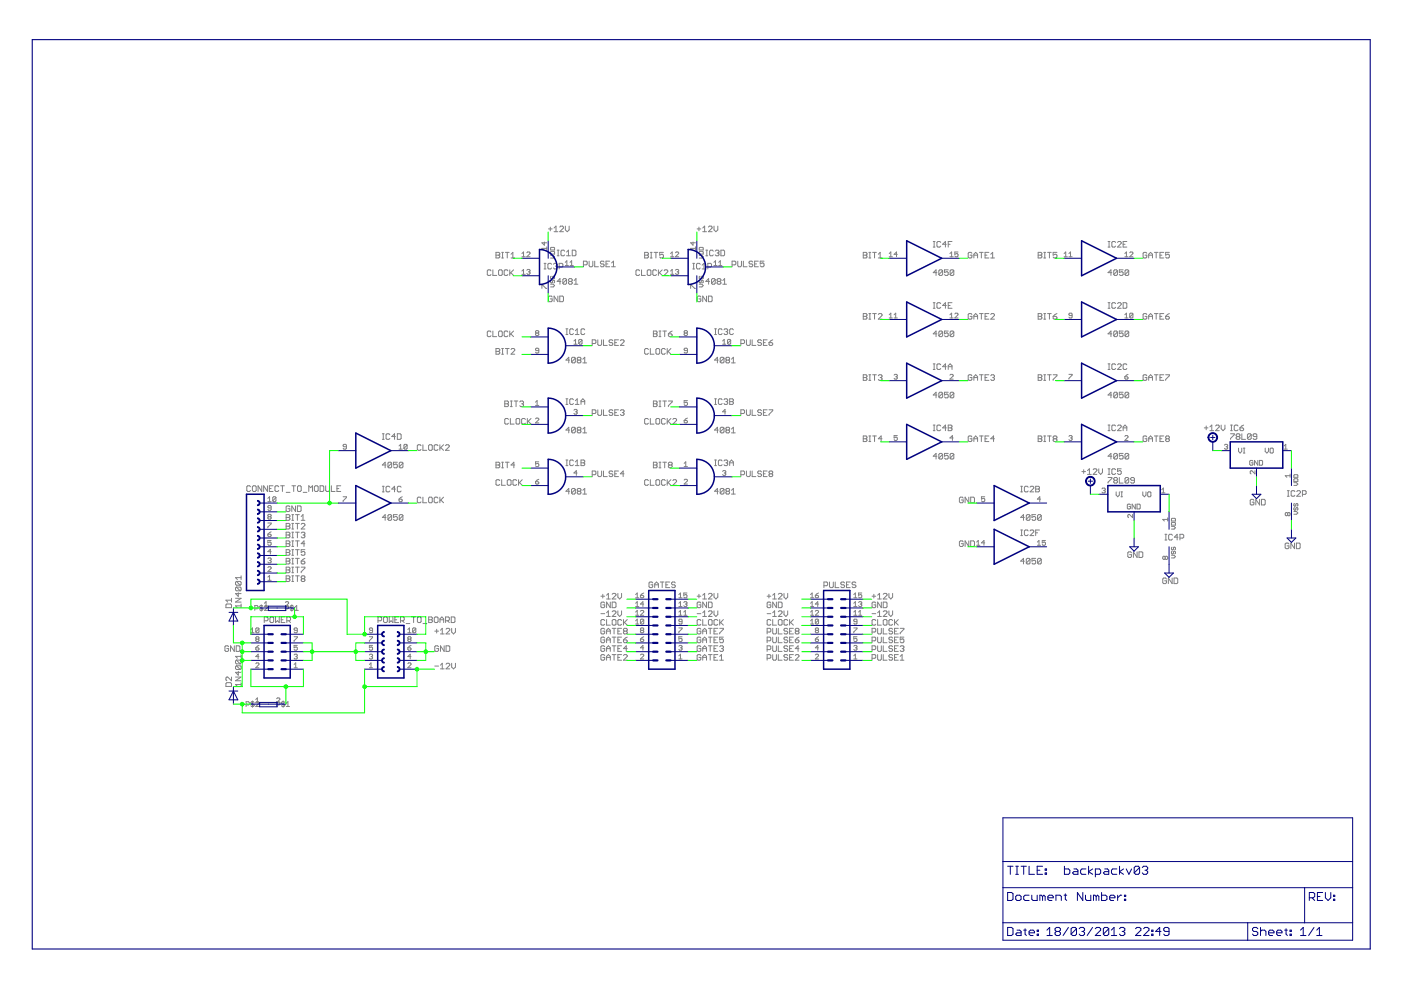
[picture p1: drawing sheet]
<svg xmlns="http://www.w3.org/2000/svg" width="297mm" height="210mm" viewBox="0 0 297 210" stroke-linecap="round" stroke-linejoin="round" font-family="sans-serif">
<g fill="none" stroke="#808080" stroke-width=".21">
<path d="M104.1 57.4l-.2-.2h-.4l-.2 .2v.8l.2 .2h.4l.2-.2M104.5 57.2v1.2h.8M105.2 53.5h.5l.3 .2-.3 .4 .3 .4-.3 .2h-.5zM105.2 54.1h.5M105.9 57.2h.4l.2 .2v.8l-.2 .2h-.4l-.2-.2v-.8zM106.4 54.7h.3M106.4 53.5h.3M106.6 53.5v1.2M107.1 53.5h.8M107.5 53.5v1.2M107.7 57.4l-.2-.2h-.4l-.2 .2v.8l.2 .2h.4l.2-.2M108.1 57.2v1.2"/>
<path d="M108.3 57.8l.6 .6M108.4 54.7h.7M108.4 53.9l.3-.4v1.2M108.9 57.2l-.8 .8M110.7 53.8l.3-.4v1M110.7 57.5l.3-.4v1.1M110.7 54.4h.7M110.7 58.2h.7M111.7 57.3l.2-.2h.3l.2 .2-.2 .3M111.7 53.6l.2-.2h.3l.2 .2-.7 .8h.7M112 57.6h.2M112.2 57.6l.2 .2-.2 .4h-.3l-.2-.2"/>
<path d="M115.4 57h.4M115.4 55.8h.4M115.4 51.3v.7l-.5-.5h1M115.5 55.8v1.2M115.9 52.7h-1l.4 .3M115.9 52.3v.7M116.3 48.5h.8M116.7 48.2v.7M116.7 54.1h.6l.3 .3-.3 .3h-.6M116.7 52.6l.7-.1 .2 .1v.4h-.9zM116.9 58.6l-.2 .1 .2 .4 .3-.1 .1-.4 .3 .1-.2 .4M116.9 53.3h.5l.2 .1v.5h-.9z"/>
<path d="M116.9 59.4l-.2 .2 .2 .4 .3-.2 .1-.4 .3 .2-.2 .4M116.9 56l-.1-.2h-.4l-.2 .2v.8l.2 .2h.4l.1-.2M117.3 56l.2-.2h.4l.2 .2-.2 .4M117.5 48.3l.4-.4v1.2M117.5 49.1h.8M117.8 56.4h.1M117.9 56.4l.2 .2-.2 .4h-.4l-.2-.2M118.1 54.2h.4M118.1 53h.4M118.3 53v1.2M118.6 56.6h.5l.2-.2v-.4l-.2-.2h-.5v1.2M118.7 48.2l.2-.3h.4l.2 .3v.1l-.8 .8h.8"/>
<path d="M118.9 59.7h-.8l.6-.6v1.2M119.7 53.3l-.2-.3h-.4l-.2 .3v.7l.2 .2h.4l.2-.2M119.8 55.6l.4-.3v1M119.8 56.3h.7M119.9 47.9v.8l.4 .4 .4-.4v-.8M120.1 59.3l-.2-.2h-.4l-.2 .2v.8M120.1 59.3v.8l-.2 .2h-.4l-.2-.2M120.1 59.3l-.8 .8M120.1 53.4l.4-.4v1.2M120.1 54.2h.8M120.7 59.7h.4M120.7 59.7l-.2-.2 .2-.4h.4l.2 .2-.2 .4"/>
<path d="M120.7 59.7l-.2 .2 .2 .4h.4l.2-.2-.2-.4M120.9 56.3h.6M120.9 55.6l.3-.3v1M121.3 53h.6l.2 .3v.7l-.2 .2h-.6zM121.7 59.5l.4-.4v1.2M123.7 56.2h.6l.2-.2v-.4l-.2-.2h-.6v1.2M124.9 55.4v.9l.2 .3h.4l.2-.3v-.9M126.1 55.4v1.2h.8M128.1 55.6l-.2-.2h-.4l-.2 .2 .2 .4h.4l.2 .2-.2 .4h-.4l-.2-.3M128.5 56h.4M129.3 55.4h-.8v1.2h.8M129.7 56.6h.8"/>
<path d="M129.7 55.8l.4-.4v1.2M135.6 57.4l-.2-.2h-.4l-.2 .2v.8l.2 .2h.4l.2-.2M136 57.2v1.2h.8M136.7 53.5h.6l.2 .2-.2 .4 .2 .4-.2 .2h-.6zM136.7 54.1h.6M137.4 57.2h.4l.2 .2v.8l-.2 .2h-.4l-.2-.2v-.8zM137.9 54.7h.4M137.9 53.5h.4M138.1 53.5v1.2M138.7 53.5h.8M139.1 53.5v1.2M139.2 57.4l-.2-.2h-.4l-.2 .2v.8l.2 .2h.4l.2-.2"/>
<path d="M139.6 57.2v1.2M139.8 57.8l.6 .6M140.4 57.2l-.8 .8M140.7 53.5h-.8v.6l.4-.2 .4 .2v.4l-.2 .2h-.4l-.2-.2M140.8 57.4l.2-.2h.4l.2 .2v.2l-.8 .8h.8M142.2 54.4h.7M142.2 58.2h.7M142.2 53.8l.3-.4v1M142.2 57.5l.3-.4v1.1M143.2 53.6l.2-.2h.3l.2 .2-.7 .8h.7M143.2 57.3l.2-.2h.3l.2 .2-.2 .3M143.6 57.6h.1"/>
<path d="M143.7 57.6l.2 .2-.2 .4h-.3l-.2-.2M146.9 57h.4M146.9 55.8h.4M146.9 51.3v.7l-.5-.5h1M147.1 55.8v1.2M147.4 52.7h-1l.4 .3M147.4 52.3v.7M147.8 48.5h.8M148.2 48.2v.7M148.3 54.1h.5l.3 .3-.3 .3h-.5M148.3 53.4l.1-.1h.5l.2 .1v.5h-.8zM148.3 52.6l.6-.1 .2 .1v.4h-.8z"/>
<path d="M148.4 58.6l-.1 .4 .2 .1 .2-.4 .2-.1 .2 .1-.2 .4M148.4 59.4l-.1 .2 .1 .4 .3-.2 .1-.4 .3 .2-.2 .4M148.5 56l-.2-.2h-.4l-.2 .2v.8l.2 .2h.4l.2-.2M148.9 57h.7M148.9 56.2l.4-.4v1.2M149 49.1h.8M149 48.3l.4-.4v1.2M149.6 54.2h.5M149.6 53h.5M149.9 53v1.2M150.1 56.6h.6l.2-.2v-.4l-.2-.2h-.6v1.2M150.2 48.2l.2-.3h.4l.2 .3v.1l-.8 .8h.8"/>
<path d="M150.5 59.7h-.9l.6-.6v1.2M151.2 53.3l-.2-.3h-.4l-.1 .3v.7l.1 .2h.4l.2-.2M151.4 56.3h.6M151.4 55.6l.3-.3v1M151.4 47.9v.8l.4 .4 .4-.4v-.8M151.6 59.3l-.2-.2h-.4l-.1 .2v.8M151.6 59.3v.8l-.2 .2h-.4l-.1-.2M151.6 59.3l-.7 .8M151.6 53.3l.2-.3h.5l.1 .3-.1 .3M152 53.6h.3M152.3 59.7h.3M152.3 59.7l-.3-.2 .3-.4h.3l.2 .2-.2 .4"/>
<path d="M152.3 59.7l-.3 .2 .3 .4h.3l.2-.2-.2-.4M152.3 53.6l.1 .2-.1 .4h-.5l-.2-.2M152.4 55.6l.3-.3v1M152.4 56.3h.7M152.8 53h.6l.2 .3v.7l-.2 .2h-.6zM153.2 59.5l.4-.4v1.2M155.2 56.2h.6l.2-.2v-.4l-.2-.2h-.6v1.2M156.4 55.4v.9l.2 .3h.4l.2-.3v-.9M157.6 55.4v1.2h.8M159.6 55.6l-.2-.2h-.4l-.2 .2 .2 .4h.4l.2 .2-.2 .4h-.4l-.2-.3M160 56h.4M160.8 55.4h-.8v1.2h.8"/>
<path d="M162 55.4h-.8v.6l.4-.2 .4 .2v.3l-.2 .3h-.4l-.2-.3M183 53.5h.6l.2 .2-.2 .4 .2 .4-.2 .2h-.6zM183 54.1h.6M184.2 54.7h.4M184.2 53.5h.4M184.4 53.5v1.2M185 53.5h.8M185.4 53.5v1.2M186.2 54.7h.8M186.2 53.9l.4-.4v1.2M188.5 54.4h.7M188.5 53.8l.4-.4v1"/>
<path d="M190.2 53.9h-.6l.5-.5v1M197.9 52.4h.3M197.9 51.2h.3M198.1 51.2v1.2M198.6 57.8h-.7l.6-.6v1.2M199.5 51.4l-.3-.2h-.3l-.3 .2v.8l.3 .2h.3l.3-.2M199.9 57.4l-.3-.2h-.3l-.2 .2v.8M199.9 57.4v.8l-.3 .2h-.3l-.2-.2M199.9 57.4l-.8 .8M200.6 51.8h-.7l.5-.6v1.2M201 57.2h-.7v.6l.3-.2 .4 .2v.4l-.1 .2h-.5l-.1-.2M201 51.8h.4"/>
<path d="M201.4 54.4h.7M201.4 53.8l.4-.4v1M201.8 51.2h-.8v1.2M202.2 57.4l-.2-.2h-.4l-.2 .2v.8M202.2 57.4v.8l-.2 .2h-.4l-.2-.2M202.2 57.4l-.8 .8M203.1 53.4h-.7v.5l.4-.1 .3 .1v.4l-.2 .1h-.3l-.2-.1M206.1 53.7l-.2-.2h-.4l-.2 .2v.8l.2 .2h.4l.2-.2v-.4h-.4M206.5 54.1h.8M206.5 54.7v-.8l.4-.4 .4 .4v.8M207.7 53.5h.7M208.1 53.5v1.2"/>
<path d="M208.9 54.1h.4M209.7 53.5h-.8v1.2h.8M210.1 54.7h.7M210.1 53.9l.4-.4v1.2M220.1 53.5h.6l.2 .2-.2 .4 .2 .4-.2 .2h-.6zM220.1 54.1h.6M221.3 54.7h.4M221.3 53.5h.4M221.5 53.5v1.2M222.1 53.5h.8M222.5 53.5v1.2M224.1 53.5h-.8v.6l.4-.2 .4 .2v.4l-.2 .2h-.4l-.2-.2"/>
<path d="M225.6 54.4h.7M225.6 53.8l.4-.4v1M226.6 54.4h.7M226.6 53.8l.4-.4v1M234.9 52.4h.4M234.9 51.2h.4M235.1 51.2v1.2M235.7 57.8h-.8l.6-.6v1.2M236.5 51.4l-.2-.2h-.4l-.2 .2v.8l.2 .2h.4l.2-.2M236.9 57.4l-.2-.2h-.4l-.2 .2v.8M236.9 57.4v.8l-.2 .2h-.4l-.2-.2M236.9 57.4l-.8 .8"/>
<path d="M236.9 51.4l.2-.2h.4l.2 .2v.2l-.8 .8h.8M238.1 57.2h-.8v.6l.4-.2 .4 .2v.4l-.2 .2h-.4l-.2-.2M238.1 51.8h.4M238.5 54.4h.7M238.5 53.8l.3-.4v1M238.9 51.2h-.8v1.2h.8M239.3 57.4l-.2-.2h-.4l-.2 .2v.8M239.3 57.4v.8l-.2 .2h-.4l-.2-.2M239.3 57.4l-.8 .8M239.5 53.6l.2-.2h.3l.2 .2-.7 .8h.7M243.1 53.7l-.1-.2h-.5l-.1 .2v.8l.1 .2h.5l.1-.2v-.4h-.3M243.5 54.7v-.8l.4-.4 .4 .4v.8"/>
<path d="M243.5 54.1h.8M244.8 53.5h.7M245.1 53.5v1.2M245.9 54.1h.4M246.7 53.5h-.8v1.2h.8M247.9 53.5h-.8v.6l.4-.2 .4 .2v.4l-.2 .2h-.4l-.2-.2M104.1 70.4l-.2-.2h-.4l-.2 .2v.8l.2 .2h.4l.2-.2M104.5 70.2v1.2h.8M105.2 73.9h.5l.3 .2-.3 .4 .3 .4-.3 .2h-.5zM105.2 74.5h.5M105.9 70.2h.4l.2 .2v.8l-.2 .2h-.4l-.2-.2v-.8zM106.4 73.9h.3"/>
<path d="M106.4 75.1h.3M106.6 73.9v1.2M107.1 73.9h.8M107.5 73.9v1.2M107.7 70.4l-.2-.2h-.4l-.2 .2v.8l.2 .2h.4l.2-.2M108.1 70.2v1.2M108.3 70.8l.6 .6M108.4 74.1l.1-.2h.4l.2 .2v.2l-.7 .8h.7M108.9 70.2l-.8 .8M113.7 70.6h.3M113.7 70.6l-.2-.2 .2-.3 .5 .2-.2 .3M113.7 70.6l-.2 .2 .2 .3 .5-.1-.2-.4"/>
<path d="M114.2 74.3h-.5l-.2-.1 .2-.4 .5 .2v.7l-.2 .1h-.3l-.2-.1M114.9 61.2v-.7l1 .7M116.7 60.3h.6l.3 .3-.3 .2h-.6M117.1 63l-.2-.2h-.4l-.2 .2v.8l.2 .2h.4l.2-.2v-.4h-.4M118.3 62.8v1.2l-.8-1.2v1.2M118.7 62.8h.6l.2 .2v.8l-.2 .2h-.6zM120 70.9h.4M120 69.7h.4M120.2 69.7v1.2M120.8 76.3h-.8l.6-.5v1.1M121.6 69.9l-.2-.2h-.4l-.2 .2v.8l.2 .2h.4l.2-.2M121.7 72.3l.3-.3v1"/>
<path d="M121.7 73h.7M121.7 60.3h.8M122 75.9l-.2-.1h-.4l-.2 .1v.9M122 75.9v.9l-.2 .1h-.4l-.2-.1M122 75.9l-.8 .9M122 70.1l.4-.4v1.2M122 70.9h.8M122.6 76.3h.4M122.6 76.3l-.2-.1 .2-.4h.4l.2 .1-.2 .4M122.6 76.3l-.2 .2 .2 .4h.4l.2-.1-.2-.5M123.4 72.1v.7l-.2 .2-.5-.2M123.4 72.1l-.2-.1-.5 .1v.7"/>
<path d="M123.4 72.1l-.7 .7M123.6 76.9h.8M123.6 76.2l.4-.4v1.1M124 69.9l-.2-.2h-.4l-.2 .2v.8l.2 .2h.4l.2-.2M125.6 72.8h.6l.1-.2v-.4l-.1-.1h-.6v1.1M126.7 72.1v.9l.3 .2h.3l.3-.2v-.9M128 72.1v1.1h.7M129.9 72.2l-.2-.1h-.4l-.2 .1v.3l.2 .1h.4l.2 .4-.2 .2h-.4l-.2-.2M130.3 72.6h.4M131.1 72.1h-.8v1.1h.8M131.5 72.2l.2-.1h.4l.2 .1v.3l-.8 .7h.8M137.5 74.1l-.2-.2h-.4l-.2 .2v.8l.2 .2h.4l.2-.2"/>
<path d="M137.9 73.9v1.2h.8M138.5 70.8h.6M138.5 70.2h.6l.2 .2-.2 .4 .2 .4-.2 .2h-.6zM139.1 74.1l.2-.2h.4l.2 .2v.8l-.2 .2h-.4l-.2-.2zM139.7 70.2h.4M139.7 71.4h.4M139.9 70.2v1.2M140.5 70.2h.8M140.9 70.2v1.2M141.1 74.1l-.2-.2h-.4l-.2 .2v.8l.2 .2h.4l.2-.2M141.5 73.9v1.2M141.6 74.5l.6 .6"/>
<path d="M141.7 70.8h.6l.2 .4-.2 .2h-.4l-.2-.2zM142.2 73.9l-.7 .8M142.5 70.2l-.8 .6M145.2 70.6h.4M145.2 70.6l-.1-.2 .1-.3 .6 .2-.2 .3M145.2 70.6l-.1 .2 .1 .3 .6-.1-.2-.4M145.8 74.3h-.6l-.1-.1 .1-.4 .6 .2v.7l-.2 .1h-.4l-.1-.1M146.4 61.2v-.7l1 .7M148.3 60.3h.5l.3 .3-.3 .2h-.5M148.6 63l-.2-.2h-.4l-.2 .2v.8l.2 .2h.4l.2-.2v-.4h-.4M149.8 62.8v1.2l-.8-1.2v1.2M150.2 62.8h.6l.2 .2v.8l-.2 .2h-.6z"/>
<path d="M151.5 70.9h.4M151.5 69.7h.4M151.7 69.7v1.2M152.3 76.3h-.8l.6-.5v1.1M153.1 69.9l-.2-.2h-.4l-.2 .2v.8l.2 .2h.4l.2-.2M153.2 73h.7M153.2 72.3l.3-.3v1M153.2 60.3h.8M153.5 75.9l-.2-.1h-.4l-.2 .1v.9M153.5 75.9v.9l-.2 .1h-.4l-.2-.1M153.5 75.9l-.8 .9M153.5 69.9l.2-.2h.4l.2 .2-.2 .4"/>
<path d="M153.9 70.3h.2M154.1 76.3h.4M154.1 76.3l-.2-.1 .2-.4h.4l.2 .1-.2 .4M154.1 76.3l-.2 .2 .2 .4h.4l.2-.1-.2-.5M154.1 70.3l.2 .2-.2 .4h-.4l-.2-.2M154.9 72.1v.7l-.2 .2h-.3l-.2-.2M154.9 72.1l-.2-.1h-.3l-.2 .1v.7M154.9 72.1l-.7 .7M155.1 76.9h.8M155.1 76.2l.4-.4v1.1M155.5 69.9l-.2-.2h-.4l-.2 .2v.8l.2 .2h.4l.2-.2M157.1 72.8h.6l.2-.2v-.4l-.2-.1h-.6v1.1"/>
<path d="M158.3 72.1v.9l.2 .2h.4l.2-.2v-.9M159.5 72.1v1.1h.8M161.5 72.2l-.3-.1h-.4l-.1 .4 .1 .1h.4l.3 .4-.3 .2h-.4l-.1-.2M161.9 72.6h.3M162.6 72.1h-.7v1.1h.7M163 72.6h.6l.2 .4-.2 .2h-.4l-.2-.2zM163.8 72.1l-.8 .5M183 66.5h.6l.2 .2-.2 .4 .2 .4-.2 .2h-.6zM183 79.5h.6l.2 .2-.2 .4 .2 .4-.2 .1h-.6zM183 67.1h.6M184.2 66.5h.4M184.2 67.7h.4"/>
<path d="M184.2 79.5h.4M184.4 66.5v1.2M184.4 79.5v1.1M185 66.5h.8M185 79.5h.8M185.4 66.5v1.2M185.4 79.5v1.1M186.2 66.7l.2-.2h.4l.2 .2v.2l-.8 .8h.8M186.2 79.7l.2-.2h.4l.2 .2-.2 .4M188.5 66.7l.4-.3v1M188.5 67.4h.7M189.6 67.4h.6"/>
<path d="M189.6 66.7l.3-.3v1M189.6 79.5l.1-.1h.4l.1 .1-.1 .4M189.9 79.9h.2M190.1 79.9l.1 .2-.1 .3h-.4l-.1-.2M197.9 65.4h.3M197.9 64.2h.3M197.9 78.3h.3M197.9 77.2h.3M198.1 64.2v1.2M198.1 77.2v1.1M198.6 70.8h-.7l.6-.6v1.2M199.5 64.4l-.3-.2h-.3l-.3 .2v.8l.3 .2h.3l.3-.2"/>
<path d="M199.5 77.3l-.3-.1h-.3l-.3 .1v.8l.3 .2h.3l.3-.2M199.9 70.4l-.3-.2h-.3l-.2 .2v.8M199.9 70.4v.8l-.3 .2h-.3l-.2-.2M199.9 70.4l-.8 .8M200.6 64.8h-.7l.5-.6v1.2M200.6 77.7h-.7l.5-.5v1.1M201 70.2h-.7v.6l.3-.2 .4 .2v.4l-.1 .2h-.5l-.1-.2M201 78.3v-.8l.4-.3 .4 .3v.8M201 64.8h.4M201 77.7h.8M201.4 79.5l.2-.1h.3l.2 .1v.2l-.7 .7h.7M201.4 66.7l.4-.3v1"/>
<path d="M201.4 67.4h.7M201.8 64.2h-.8v1.2h.8M202.2 70.4l-.2-.2h-.4l-.2 .2v.8M202.2 70.4v.8l-.2 .2h-.4l-.2-.2M202.2 70.4l-.8 .8M202.4 66.6l.2-.2h.3l.2 .2-.7 .8h.7M206.1 66.7l-.2-.2h-.4l-.2 .2v.8l.2 .2h.4l.2-.2v-.4h-.4M206.1 79.7l-.2-.2h-.4l-.2 .2v.8l.2 .1h.4l.2-.1v-.4h-.4M206.5 67.1h.8M206.5 67.7v-.8l.4-.4 .4 .4v.8M207.7 66.5h.7M207.7 79.5h.7"/>
<path d="M208.1 66.5v1.2M208.1 79.5v1.1M208.9 67.1h.4M209.7 66.5h-.8v1.2h.8M209.7 79.5h-.8v1.1h.8M210.1 66.7l.1-.2h.5l.1 .2v.2l-.7 .8h.7M210.1 79.7l.1-.2h.5l.1 .2-.1 .4M220.1 66.5h.6l.2 .2-.2 .4 .2 .4-.2 .2h-.6zM220.1 79.5h.6l.2 .2-.2 .4 .2 .4-.2 .1h-.6zM220.1 67.1h.6M221.3 66.5h.4M221.3 67.7h.4"/>
<path d="M221.3 79.5h.4M221.5 66.5v1.2M221.5 79.5v1.1M222.1 66.5h.8M222.1 79.5h.8M222.5 66.5v1.2M222.5 79.5v1.1M223.3 67.1h.6l.2 .4-.2 .2h-.4l-.2-.2zM223.3 79.5h.8v.2l-.8 .8v.1M224.1 66.5l-.8 .6M226.6 79.4h.7l-.7 1M227.3 66.9h-.5l-.2-.2 .2-.3h.3l.2 .2v.6l-.2 .2h-.3l-.2-.2"/>
<path d="M234.9 65.4h.4M234.9 64.2h.4M234.9 78.3h.4M234.9 77.2h.4M235.1 64.2v1.2M235.1 77.2v1.1M235.7 70.8h-.8l.6-.6v1.2M236.5 64.4l-.2-.2h-.4l-.2 .2v.8l.2 .2h.4l.2-.2M236.5 77.3l-.2-.1h-.4l-.2 .1v.8l.2 .2h.4l.2-.2M236.9 70.4l-.2-.2h-.4l-.2 .2v.8M236.9 70.4v.8l-.2 .2h-.4l-.2-.2M236.9 70.4l-.8 .8"/>
<path d="M236.9 64.4l.2-.2h.4l.2 .2v.2l-.8 .8h.8M236.9 77.3l.2-.1h.4l.2 .1v.2l-.8 .8h.8M238.1 70.2h-.8v.6l.6-.2 .2 .2v.4l-.2 .2h-.4l-.2-.2M238.1 64.2h.6l.2 .2v.8l-.2 .2h-.6zM238.5 67.4h.7M238.5 79.9h.5l.2 .3-.2 .2h-.3l-.2-.2zM238.5 66.7l.3-.3v1M238.9 77.3l-.2-.1h-.4l-.2 .1v.8l.2 .2h.4l.2-.2M239.2 79.4l-.7 .5M239.3 70.4l-.2-.2h-.4l-.2 .2v.8M239.3 70.4v.8l-.2 .2h-.4l-.2-.2M239.3 70.4l-.8 .8"/>
<path d="M240.2 66.6v.6l-.2 .2h-.3l-.2-.2M240.2 66.6l-.2-.2h-.3l-.2 .2v.6M240.2 66.6l-.7 .6M243.1 66.7l-.1-.2h-.5l-.1 .2v.8l.1 .2h.5l.1-.2v-.4h-.3M243.1 79.7l-.1-.2h-.5l-.1 .2v.8l.1 .1h.5l.1-.1v-.4h-.3M243.5 67.1h.8M243.5 67.7v-.8l.4-.4 .4 .4v.8M244.8 66.5h.7M244.8 79.5h.7M245.1 66.5v1.2M245.1 79.5v1.1M245.9 67.1h.4"/>
<path d="M246.7 66.5h-.8v1.2h.8M246.7 79.5h-.8v1.1h.8M247.1 67.1h.6l.2 .4-.2 .2h-.4l-.2-.2zM247.1 79.5h.8v.2l-.8 .8v.1M247.9 66.5l-.8 .6M73.4 94.7h-.5l-.2-.1 .2-.4h.4l.1 .2v.7l-.1 .1h-.4l-.2-.1M81.1 92h.3M81.1 93.2h.3M81.3 92v1.2M81.9 98.6h-.8l.6-.6v1.2M82.7 92.2l-.3-.2h-.3l-.2 .2v.8l.2 .2h.3l.3-.2M83 98.2l-.2-.2h-.4l-.1 .2v.8"/>
<path d="M83 98.2v.8l-.2 .2h-.4l-.1-.2M83 98.2l-.7 .8M83.8 92.6h-.7l.6-.6v1.2M84.2 98h-.8v.6l.7-.2 .1 .2v.4l-.1 .2h-.4l-.3-.2M84.2 92h.6l.2 .2v.8l-.2 .2h-.6zM84.6 94.6l.3-.4v1M84.6 95.2h.7M85.4 98.2l-.2-.2h-.4l-.2 .2v.8M85.4 98.2v.8l-.2 .2h-.4l-.2-.2M85.4 98.2l-.8 .8M86.3 94.4v.7l-.2 .1h-.3l-.2-.1M86.3 94.4l-.2-.2h-.3l-.2 .2v.7"/>
<path d="M86.3 94.4l-.7 .7M89.3 94.5l-.2-.2h-.4l-.2 .2v.8l.2 .2h.4l.2-.2M89.7 94.3v1.2h.8M91.1 94.3h.4l.2 .2v.8l-.2 .2h-.4l-.2-.2v-.8zM92.9 94.5l-.3-.2h-.3l-.2 .2v.8l.2 .2h.3l.3-.2M93.3 94.3v1.2M93.5 94.9l.5 .6M94 94.3l-.7 .8M94.4 94.5l.3-.2h.3l.2 .2v.2l-.8 .8h.8M105.2 98.6h.5M105.2 98h.5l.3 .2-.3 .4 .3 .4-.3 .2h-.5zM106.4 98h.3"/>
<path d="M106.4 99.2h.3M106.6 98v1.2M107 85h.6l.2 .2-.2 .4 .2 .4-.2 .2h-.6zM107 85.6h.6M107.1 98h.8M107.5 98v1.2M107.8 88.9l-.2-.2h-.4l-.2 .2v.8l.2 .2h.4l.2-.2M108.2 88.7v1.2h.8M108.2 85h.4M108.2 86.2h.4M108.4 85v1.2M109 85h.8"/>
<path d="M109.1 98.6h-.7l.5-.6v1.2M109.4 88.9l.2-.2h.4l.2 .2v.8l-.2 .2h-.4l-.2-.2zM109.4 85v1.2M110.2 85.2l.2-.2h.4l.2 .2-.2 .4M110.6 85.6h.2M110.8 85.6l.2 .2-.2 .4h-.4l-.2-.2M111.4 88.9l-.2-.2h-.4l-.2 .2v.8l.2 .2h.4l.2-.2M111.8 88.7v1.2M112 89.3l.6 .6M112.6 88.7l-.8 .8M113.5 88.8l.2-.2 .5 .2v.2l-.7 .7h.7M113.5 85.3l.4-.4v1.1"/>
<path d="M113.5 86h.7M114.2 97.9h-.7v.5l.4-.1 .3 .1v.4l-.2 .1h-.3l-.2-.1M120 85.7h.4M120 84.6h.4M120 98.7h.4M120 97.5h.4M120.2 84.6v1.1M120.2 97.5v1.2M120.8 91.2h-.8l.6-.6v1.2M121.6 97.7l-.2-.2h-.4l-.2 .2v.8l.2 .2h.4l.2-.2M121.6 84.8l-.2-.2h-.4l-.2 .2v.8l.2 .1h.4l.2-.1M121.7 87l.2-.2h.3l.2 .2-.2 .3"/>
<path d="M122 90.8l-.2-.2h-.4l-.2 .2v.8M122 90.8v.8l-.2 .2h-.4l-.2-.2M122 85l.4-.4v1.1M122 97.9l.4-.4v1.2M122 90.8l-.8 .8M122 85.7h.8M122 98.7h.8M122 87.3h.2M122.2 87.3l.2 .2-.2 .3h-.3l-.2-.1M122.6 91.2l-.2-.2 .2-.4h.4l.2 .2-.2 .4M122.6 91.2l-.2 .2 .2 .4h.4l.2-.2-.2-.4M122.6 91.2h.4"/>
<path d="M123.2 85.7v-.7l.4-.4 .4 .4v.7M123.2 97.5h.6l.2 .2-.2 .4 .2 .4-.2 .2h-.6zM123.2 85.2h.8M123.2 98.1h.6M123.6 91l.4-.4v1.2M123.6 91.8h.8M125.6 87.7h.6l.1-.2v-.4l-.1-.2h-.6v1.2M126.7 86.9v1l.3 .2h.3l.3-.2v-1M126.7 99.9v.9l.3 .2h.3l.3-.2v-.9M128 86.9v1.2h.7M128 99.9v1.1h.7M129.9 87.1l-.2-.2h-.4l-.2 .2 .2 .4h.4l.2 .2-.2 .4h-.4l-.2-.2"/>
<path d="M130.3 87.5h.4M131.1 86.9h-.8v1.2h.8M131.1 99.9h-.8v1.1h.8M131.5 87.1l.2-.2h.4l.2 .2-.2 .4M131.9 87.5h.2M132.1 87.5l.2 .2-.2 .4h-.4l-.2-.2M137.5 88.9l-.2-.2h-.4l-.2 .2v.8l.2 .2h.4l.2-.2M137.9 88.7v1.2h.8M138.5 98.6h.6M138.5 98h.6l.2 .2-.2 .4 .2 .4-.2 .2h-.6zM138.5 85h.6l.2 .2-.2 .4 .2 .4-.2 .2h-.6zM138.5 85.6h.6"/>
<path d="M139.1 88.9l.2-.2h.4l.2 .2v.8l-.2 .2h-.4l-.2-.2zM139.7 98h.4M139.7 99.2h.4M139.7 85h.4M139.7 86.2h.4M139.9 85v1.2M139.9 98v1.2M140.5 98h.8M140.5 85h.8M140.9 85v1.2M140.9 98v1.2M141.1 88.9l-.2-.2h-.4l-.2 .2v.8l.2 .2h.4l.2-.2"/>
<path d="M141.5 88.7v1.2M141.6 89.3l.6 .6M141.7 85h.8v.2l-.8 .8v.2M141.9 98.6h.4M141.9 98.6l-.2-.2 .2-.4h.4l.2 .2-.2 .4M141.9 98.6l-.2 .2 .2 .4h.4l.2-.2-.2-.4M142.2 88.7l-.7 .8M142.7 88.9l.2-.2h.4l.1 .2v.2l-.7 .8h.7M145.1 89.2h.5l.2 .3-.6 .2-.1-.2zM145.1 98.9h.7M145.1 98.3l.3-.4v1M145.8 84.9h-.7v.5l.3-.1 .4 .1v.4l-.2 .2h-.4l-.1-.2"/>
<path d="M145.8 88.6l-.7 .6M151.5 85.7h.4M151.5 84.6h.4M151.5 98.7h.4M151.5 97.5h.4M151.7 84.6v1.1M151.7 97.5v1.2M152.3 91.2h-.8l.6-.6v1.2M153.1 84.8l-.2-.2h-.4l-.2 .2v.8l.2 .1h.4l.2-.1M153.1 97.7l-.2-.2h-.4l-.2 .2v.8l.2 .2h.4l.2-.2M153.2 99.9l.2-.1h.3l.2 .1-.2 .4M153.5 90.8l-.2-.2h-.4l-.2 .2v.8"/>
<path d="M153.5 90.8v.8l-.2 .2h-.4l-.2-.2M153.5 90.8l-.8 .8M153.5 84.8l.2-.2h.4l.2 .2-.2 .4M153.5 97.7l.2-.2h.4l.2 .2-.2 .4M153.9 87.3h-.7l.5-.5v1M153.9 85.2h.2M153.9 98.1h.2M154.1 91.2h.4M154.1 91.2l-.2-.2 .2-.4h.4l.2 .2-.2 .4M154.1 91.2l-.2 .2 .2 .4h.4l.2-.2-.2-.4M154.1 85.2l.2 .1-.2 .4h-.4l-.2-.1M154.1 98.1l.2 .2-.2 .4h-.4l-.2-.2"/>
<path d="M154.7 84.6h.6l.2 .2-.2 .4 .2 .4-.2 .1h-.6zM154.7 98.7v-.8l.4-.4 .4 .4v.8M154.7 85.2h.6M154.7 98.1h.8M155.1 91.8h.8M155.1 91l.4-.4v1.2M157.1 87.7h.6l.2-.2v-.4l-.2-.2h-.6v1.2M158.3 86.9v1l.2 .2h.4l.2-.2v-1M158.3 99.9v.9l.2 .2h.4l.2-.2v-.9M159.5 99.9v1.1h.8M159.5 86.9v1.2h.8M161.5 87.1l-.3-.2h-.4l-.1 .2 .1 .4h.4l.3 .2-.3 .4h-.4l-.1-.2"/>
<path d="M161.9 87.5h.3M162.6 99.9h-.7v1.1h.7M162.6 86.9h-.7v1.2h.7M163 86.9h.8v.2l-.8 .8v.2M183 92.4h.6l.2 .2-.2 .4 .2 .4-.2 .2h-.6zM183 80.1h.6M183 93h.6M184.2 80.6h.4M184.2 92.4h.4M184.2 93.6h.4M184.4 92.4v1.2M185 92.4h.8"/>
<path d="M185.4 92.4v1.2M186.6 80.1h.2M186.8 80.1l.2 .2-.2 .3h-.4l-.2-.1M187 93h-.8l.6-.6v1.2M190.2 92.4h-.6v.5l.3-.2 .3 .2-.1 .5h-.4l-.1-.2M197.9 91.3h.3M197.9 90.1h.3M198.1 90.1v1.2M198.6 83.8h-.7l.6-.6v1.1M198.6 96.7h-.7l.6-.6v1.2M199.5 90.3l-.3-.2h-.3l-.3 .2v.8l.3 .2h.3l.3-.2M199.9 83.4l-.3-.2h-.3l-.2 .2v.8"/>
<path d="M199.9 96.4l-.3-.3h-.3l-.2 .3v.7M199.9 83.4v.8l-.3 .1h-.3l-.2-.1M199.9 96.4v.7l-.3 .2h-.3l-.2-.2M199.9 83.4l-.8 .8M199.9 96.4l-.8 .7M200.6 90.7h-.7l.5-.6v1.2M201 83.2h-.7v.6l.3-.2 .4 .2v.4l-.1 .1h-.5l-.1-.1M201 96.1h-.7v.6l.3-.2 .4 .2v.4l-.1 .2h-.5l-.1-.2M201 90.1h.6l.2 .2-.2 .4 .2 .4-.2 .2h-.6zM201 90.7h.6M202.1 92.9h-.7l.5-.5v1M202.2 83.4l-.2-.2h-.4l-.2 .2v.8"/>
<path d="M202.2 96.4l-.2-.3h-.4l-.2 .3v.7M202.2 83.4v.8l-.2 .1h-.4l-.2-.1M202.2 96.4v.7l-.2 .2h-.4l-.2-.2M202.2 83.4l-.8 .8M202.2 96.4l-.8 .7M206.1 92.6l-.2-.2h-.4l-.2 .2v.8l.2 .2h.4l.2-.2v-.4h-.4M206.5 80.1h.8M206.5 93h.8M206.5 80.6v-.7l.4-.4 .4 .4v.7M206.5 93.6v-.8l.4-.4 .4 .4v.8M207.7 92.4h.7M208.1 92.4v1.2"/>
<path d="M208.9 80.1h.4M208.9 93h.4M209.7 92.4h-.8v1.2h.8M210.5 80.1h.2M210.7 80.1l.1 .2-.1 .3h-.5l-.1-.1M210.8 93h-.7l.6-.6v1.2M220.1 80.1h.6M220.1 92.4h.6l.2 .2-.2 .4 .2 .4-.2 .2h-.6zM220.1 93h.6M221.3 80.6h.4M221.3 92.4h.4M221.3 93.6h.4"/>
<path d="M221.5 92.4v1.2M222.1 92.4h.8M222.5 92.4v1.2M223.5 93l-.2-.2 .2-.4h.4l.2 .2-.2 .4M223.5 93l-.2 .2 .2 .4h.4l.2-.2-.2-.4M223.5 93h.4M226.6 92.5l.2-.1h.3l.2 .1-.2 .4M227 92.9h.1M227.1 92.9l.2 .1-.2 .4h-.3l-.2-.2M229.4 100h.8M229.8 99.6v.8M230.6 99.8l.4-.4v1.2"/>
<path d="M231.8 99.6l.2-.2h.4l.2 .2v.2l-.8 .8h.8M233 99.4v.8l.4 .4 .3-.4v-.8M234.9 99.4h.4M234.9 91.3h.4M234.9 90.1h.4M235.1 90.1v1.2M235.1 99.4v1.2M235.7 83.8h-.8l.6-.6v1.1M235.7 96.7h-.8l.6-.6v1.2M236.5 99.6l-.2-.2h-.4l-.2 .2v.8l.2 .2h.4l.2-.2M236.5 90.3l-.2-.2h-.4l-.2 .2v.8l.2 .2h.4l.2-.2M236.9 83.4l-.2-.2h-.4l-.2 .2v.8"/>
<path d="M236.9 83.4v.8l-.2 .1h-.4l-.2-.1M236.9 96.4l-.2-.3h-.4l-.2 .3v.7M236.9 96.4v.7l-.2 .2h-.4l-.2-.2M236.9 83.4l-.8 .8M236.9 96.4l-.8 .7M236.9 90.3l.2-.2h.4l.2 .2v.2l-.8 .8h.8M237.7 99.4h-.8v.6l.4-.2 .4 .2v.4l-.2 .2h-.4l-.2-.2M238.1 83.2h-.8v.6l.6-.2 .2 .2v.4l-.2 .1h-.4l-.2-.1M238.1 96.1h-.8v.6l.4-.2 .4 .2v.4l-.2 .2h-.4l-.2-.2M238.1 91.3v-.8l.4-.4 .4 .4v.8M238.1 90.7h.8M238.5 92.5l.2-.1h.3l.2 .1-.7 .9h.7"/>
<path d="M239.3 83.4l-.2-.2h-.4l-.2 .2v.8M239.3 83.4v.8l-.2 .1h-.4l-.2-.1M239.3 96.4l-.2-.3h-.4l-.2 .3v.7M239.3 96.4v.7l-.2 .2h-.4l-.2-.2M239.3 83.4l-.8 .8M239.3 96.4l-.8 .7M243.1 92.6l-.1-.2h-.5l-.1 .2v.8l.1 .2h.5l.1-.2v-.4h-.3M243.5 80.1h.8M243.5 93h.8M243.5 80.6v-.7l.4-.4 .4 .4v.7M243.5 93.6v-.8l.4-.4 .4 .4v.8M244.8 92.4h.7"/>
<path d="M245.1 92.4v1.2M245.9 80.1h.4M245.9 93h.4M246.7 92.4h-.8v1.2h.8M247.3 93l-.2-.2 .2-.4h.4l.2 .2-.2 .4M247.3 93l-.2 .2 .2 .4h.4l.2-.2-.2-.4M247.3 93h.4M255.3 90.7h.8M255.7 90.3v.8M256.5 90.5l.4-.4v1.2M256.5 91.3h.8M257.7 90.3l.2-.2h.4l.2 .2v.2l-.8 .8h.8"/>
<path d="M258.9 90.1v.8l.4 .4 .4-.4v-.8M259.6 94.4l.2-.2h.3l.2 .2-.2 .3M259.9 94.7h.2M260.1 94.7l.2 .2-.2 .3h-.3l-.2-.1M260.9 92h.8v.2l-.8 .8v.2M260.9 91.3h.4M260.9 90.1h.4M261.1 90.1v1.2M262.3 92.6l-.2-.2 .2-.4h.4l.2 .2-.2 .4M262.3 92.6l-.2 .2 .2 .4h.4l.2-.2-.2-.4M262.3 92.6h.4M262.5 90.3l-.2-.2h-.4l-.2 .2v.8l.2 .2h.4l.2-.2"/>
<path d="M262.6 95v.7l.3 .4 .4-.4v-.7M262.9 90.7h.6l.2 .4-.2 .2h-.4l-.2-.2zM263.3 92v1.2h.8M263.6 96.1h.3M263.6 95h.3M263.7 90.1l-.8 .6M263.8 95v1.1M265.3 92.2l-.2-.2h-.4l-.2 .2v.8M265.3 92.2v.8l-.2 .2h-.4l-.2-.2M265.3 92.2l-.8 .8M265.6 97.8l-.1-.2h-.4l-.1 .2v.7l.1 .1h.4l.1-.1v-.4h-.3M266.1 99.8v.7l-.7-.7-.3 .2v.3l.1 .2"/>
<path d="M266.5 92.6h-.6l-.2-.2 .2-.4h.4l.2 .2v.8l-.2 .2h-.4l-.2-.2M266.7 97.6v1l-.7-1v1M267 97.6h.5l.2 .2v.7l-.2 .1h-.5zM268.2 95v.7l.4 .4 .3-.4v-.7M269.5 95h.3l.2 .2v.7l-.2 .2h-.3l-.2-.2v-.7zM272.3 95.2h.6M272.3 94.6l.3-.4v1M53.1 103.2l-.2-.2h-.4l-.2 .2v.8l.2 .2h.4l.2-.2M53.7 103h.4l.2 .2v.8l-.2 .2h-.4l-.2-.2v-.8zM55.5 103v1.2l-.8-1.2v1.2M56.7 103v1.2l-.8-1.2v1.2M56.8 105.7l.3-.4v1.1"/>
<path d="M56.8 110.9h.7l-.7 1M56.8 113.3h.5l.2 .3-.2 .2h-.3l-.2-.2zM56.8 118.5l.5-.2 .2 .2-.2 .3M56.8 106.4h.7M57 109.6l-.2-.2 .2-.3h.3l.2 .1-.2 .4M57 109.6l-.2 .1 .2 .4h.3l.2-.2-.2-.3M57 109.6h.3M57.1 103.6h.4M57.1 118.8h.2M57.3 118.8l.2 .2-.2 .3-.5-.1M57.5 107.7h-.5l-.2-.2 .2-.3h.3l.2 .2v.6l-.2 .2-.5-.2M57.5 114.6h-.7v.5l.3-.2 .4 .2v.3l-.2 .2-.5-.2"/>
<path d="M57.5 117h-.7l.5-.5v1M57.5 112.8l-.7 .5M57.9 103h-.8v1.2h.8M58.5 105.5v.7l-.2 .2h-.3l-.2-.2M58.5 105.5l-.2-.2h-.3l-.2 .2v.7M58.5 105.5l-.7 .7M59.1 103.2l-.2-.2h-.4l-.2 .2v.8l.2 .2h.4l.2-.2M59.5 103h.8M59.9 103v1.2M60.7 109.7h.6M60.7 109.1h.6l.2 .2-.2 .4 .2 .4-.2 .2h-.6zM60.7 119h.6"/>
<path d="M60.7 118.4h.6l.2 .2-.2 .4 .2 .4-.2 .2h-.6zM60.7 111h.6l.2 .2-.2 .4 .2 .4-.2 .2h-.6zM60.7 116.5h.6l.2 .2-.2 .4 .2 .4-.2 .2h-.6zM60.7 112.8h.6l.2 .2-.2 .4 .2 .4-.2 .2h-.6zM60.7 114.7h.6l.2 .2-.2 .4 .2 .4-.2 .2h-.6zM60.7 115.3h.6M60.7 111.6h.6M60.7 113.4h.6M60.7 117.1h.6M60.7 104.4h.8M61.5 107.5l-.2-.2h-.4l-.2 .2v.8l.2 .2h.4l.2-.2v-.4h-.4M61.9 109.1h.4"/>
<path d="M61.9 110.3h.4M61.9 118.4h.4M61.9 119.6h.4M61.9 112.2h.4M61.9 117.7h.4M61.9 114.7h.4M61.9 115.9h.4M61.9 111h.4M61.9 112.8h.4M61.9 114h.4M61.9 116.5h.4M61.9 103h.8"/>
<path d="M62.1 109.1v1.2M62.1 111v1.2M62.1 112.8v1.2M62.1 114.7v1.2M62.1 116.5v1.2M62.1 118.4v1.2M62.3 103v1.2M62.7 109.1h.8M62.7 118.4h.8M62.7 107.3v1.2l-.8-1.2v1.2M62.7 114.7h.8M62.7 111h.8"/>
<path d="M62.7 112.8h.8M62.7 116.5h.8M63.1 107.3h.5l.2 .2v.8l-.2 .2h-.5zM63.1 109.1v1.2M63.1 111v1.2M63.1 112.8v1.2M63.1 114.7v1.2M63.1 116.5v1.2M63.1 118.4v1.2M63.3 103h.4l.2 .2v.8l-.2 .2h-.4l-.2-.2v-.8zM63.9 110.3h.7M63.9 119h.6l.1 .4-.1 .2h-.4l-.2-.2z"/>
<path d="M63.9 111.2l.2-.2h.4l.1 .2v.2l-.7 .8h.7M63.9 113l.2-.2h.4l.1 .2-.1 .4M63.9 109.5l.3-.4v1.2M64.2 113.4h.3M64.3 104.4h.8M64.5 113.4l.1 .2-.1 .4h-.4l-.2-.2M64.6 118.4l-.7 .6M64.6 116.5h-.7v.6l.6-.2 .1 .2v.4l-.1 .2h-.4l-.2-.2M64.6 115.3h-.7l.6-.6v1.2M65.5 104.2v-1.2l.4 .4 .4-.4v1.2M66.9 103h.3l.3 .2v.8l-.3 .2h-.3l-.2-.2v-.8zM67.9 103h.6l.1 .2v.8l-.1 .2h-.6z"/>
<path d="M69 103v1l.3 .2h.3l.2-.2v-1M70.3 103v1.2h.7M71.4 103.6h.4M72.2 103h-.8v1.2h.8M72.7 105.3h.7l-.7 1.1M81.1 104.3h.3M81.1 103.1h.3M81.3 103.1v1.2M81.9 109.7h-.8l.6-.6v1.2M82.7 103.3l-.3-.2h-.3l-.2 .2v.8l.2 .2h.3l.3-.2M83 109.3l-.2-.2h-.4l-.1 .2v.8M83 109.3v.8l-.2 .2h-.4l-.1-.2"/>
<path d="M83 109.3l-.7 .8M83.8 103.7h-.7l.6-.6v1.2M84.2 109.1h-.8v.6l.7-.2 .1 .2v.4l-.1 .2h-.4l-.3-.2M84.6 105.8h.5l.2 .4-.2 .2h-.3l-.2-.2zM85 103.3l-.2-.2h-.4l-.2 .2v.8l.2 .2h.4l.2-.2M85.3 105.3l-.7 .5M85.4 109.3l-.2-.2h-.4l-.2 .2v.8M85.4 109.3v.8l-.2 .2h-.4l-.2-.2M85.4 109.3l-.8 .8M89.3 105.6l-.2-.2h-.4l-.2 .2v.8l.2 .2h.4l.2-.2M89.7 105.4v1.2h.8M91.1 105.4h.4l.2 .2v.8l-.2 .2h-.4l-.2-.2v-.8z"/>
<path d="M92.9 105.6l-.3-.2h-.3l-.2 .2v.8l.2 .2h.3l.3-.2M93.3 105.4v1.2M93.5 106l.5 .6M94 105.4l-.7 .8M106 101.9l-.3-.2h-.3l-.2 .2v.8l.2 .2h.3l.3-.2M106.4 101.7v1.2h.7M107.5 101.9l.3-.2h.3l.3 .2v.8l-.3 .2h-.3l-.3-.2zM109.5 101.9l-.2-.2h-.4l-.1 .2v.8l.1 .2h.4l.2-.2M109.9 101.7v1.2M110.1 102.3l.6 .6M110.7 101.7l-.8 .8M113.5 102.1h.5l.2 .4-.5 .1-.2-.1z"/>
<path d="M114.2 101.6l-.7 .5M120.8 104.2h-.8l.6-.6v1.2M122 103.8l-.2-.2h-.4l-.2 .2v.7M122 103.8v.7l-.2 .3h-.4l-.2-.3M122 103.8l-.8 .7M122.4 100.3h-.7l.5-.5v1M122.6 104.2l-.2-.3 .2-.3h.4l.2 .2-.2 .4M122.6 104.2l-.2 .2 .2 .4h.4l.2-.3-.2-.3M122.6 104.2h.4M123.6 103.9l.4-.3v1.2M123.6 104.8h.8M125.6 100.6h.6l.1-.1v-.4l-.1-.2h-.6v1.1"/>
<path d="M129.9 100.1l-.2-.2h-.4l-.2 .2 .2 .4h.4l.2 .1-.2 .4h-.4l-.2-.2M130.3 100.5h.4M132.3 100.5h-.8l.6-.6v1.1M137.5 101.9l-.2-.2h-.4l-.2 .2v.8l.2 .2h.4l.2-.2M137.9 101.7v1.2h.8M139.1 101.9l.2-.2h.4l.2 .2v.8l-.2 .2h-.4l-.2-.2zM141.1 101.9l-.2-.2h-.4l-.2 .2v.8l.2 .2h.4l.2-.2M141.5 101.7v1.2M141.6 102.3l.6 .6M142.2 101.7l-.7 .8M142.7 101.9l.2-.2h.4l.1 .2v.2l-.7 .8h.7M145.1 101.8l.1-.2 .6 .2v.2l-.7 .6h.7"/>
<path d="M152.3 104.2h-.8l.6-.6v1.2M153.5 103.8l-.2-.2h-.4l-.2 .2v.7M153.5 103.8v.7l-.2 .3h-.4l-.2-.3M153.5 103.8l-.8 .7M153.5 100.3h.2M153.7 100.3l.2 .2-.2 .3h-.3l-.2-.2M154.1 104.2h.4M154.1 104.2l-.2-.3 .2-.3h.4l.2 .2-.2 .4M154.1 104.2l-.2 .2 .2 .4h.4l.2-.3-.2-.3M155.1 104.8h.8M155.1 103.9l.4-.3v1.2M157.1 100.6h.6l.2-.1v-.4l-.2-.2h-.6v1.1"/>
<path d="M161.5 100.1l-.3-.2h-.4l-.1 .2 .1 .4h.4l.3 .1-.3 .4h-.4l-.1-.2M161.9 100.5h.3M163.2 100.5l-.2-.3 .2-.3h.4l.2 .2-.2 .4M163.2 100.5l-.2 .1 .2 .4h.4l.2-.2-.2-.3M163.2 100.5h.4M204.2 105.6l-.2-.2h-.4l-.2 .2v.8l.2 .2h.4l.2-.2v-.4h-.4M204.2 114.9l-.2-.2h-.4l-.2 .2v.8l.2 .2h.4l.2-.2v-.4h-.4M205.4 105.4v1.2l-.8-1.2v1.2M205.4 114.7v1.2l-.8-1.2v1.2M205.8 105.4h.6l.2 .2v.8l-.2 .2h-.6zM205.8 114.7h.6l.2 .2v.8l-.2 .2h-.6zM207.1 115.6h.7"/>
<path d="M207.1 114.9l.3-.3v1M208.8 115.1h-.7l.5-.5v1M208.8 105.3h-.7v.5l.3-.1 .4 .1v.4l-.2 .2h-.3l-.2-.2M216.4 104.3h.4M216.4 103.1h.4M216.4 113.6h.4M216.4 112.4h.4M216.6 103.1v1.2M216.6 112.4v1.2M217.2 109.7h-.8l.6-.6v1.2M217.2 119h-.8l.6-.6v1.2M218 112.6l-.2-.2h-.4l-.2 .2v.7l.2 .3h.4l.2-.3"/>
<path d="M218 103.3l-.2-.2h-.4l-.2 .2v.8l.2 .2h.4l.2-.2M218.4 109.3l-.2-.2h-.4l-.2 .2v.8M218.4 109.3v.8l-.2 .2h-.4l-.2-.2M218.4 118.6l-.2-.2h-.4l-.2 .2v.8M218.4 118.6v.8l-.2 .2h-.4l-.2-.2M218.4 109.3l-.8 .8M218.4 118.6l-.8 .8M218.4 103.3l.2-.2h.4l.2 .2v.2l-.8 .8h.8M218.4 112.6l.2-.2h.4l.2 .2v.2l-.8 .8h.8M219.6 103.1h.6l.2 .2-.2 .4 .2 .4-.2 .2h-.6zM219.6 109.1h-.8v.6l.4-.2 .4 .2v.4l-.2 .2h-.4l-.2-.2M219.6 118.4h-.8v.6l.4-.2 .4 .2v.4l-.2 .2h-.4l-.2-.2"/>
<path d="M219.6 103.7h.6M219.6 113h.4M219.9 115.6h.7M219.9 114.9l.4-.3v1M220.4 112.4h-.8v1.2M220.6 105.8h-.7l.6-.5v1.1M220.8 109.3l-.2-.2h-.4l-.2 .2v.8M220.8 109.3v.8l-.2 .2h-.4l-.2-.2M220.8 118.6l-.2-.2h-.4l-.2 .2v.8M220.8 118.6v.8l-.2 .2h-.4l-.2-.2M220.8 109.3l-.8 .8M220.8 118.6l-.8 .8"/>
<path d="M221.7 114.6h-.7v.5l.3-.2 .4 .2v.3l-.2 .2h-.4l-.1-.2M230.6 100.6h.8M233.6 103.7l.2-.2h.4l.1 .2-.1 .3M234 104h.2M234.2 104l.1 .2-.1 .3h-.4l-.2-.2M234.9 101.2h.8v.3l-.8 .7v.2M234.9 100.6h.4M236.3 101.8l-.2-.2 .2-.4h.4l.2 .3-.2 .3M236.3 101.8l-.2 .2 .2 .4h.4l.2-.2-.2-.4M236.3 101.8h.4M236.6 104.3v.7l.4 .3 .3-.3v-.7M237.3 101.2v1.2h.8"/>
<path d="M237.7 105.3h.3M237.7 104.3h.3M237.8 104.3v1M239.3 101.5l-.2-.3h-.4l-.2 .3v.7M239.3 101.5v.7l-.2 .2h-.4l-.2-.2M239.3 101.5l-.8 .7M239.7 107.1l-.2-.2h-.3l-.2 .2v.6l.2 .2h.3l.2-.2v-.3h-.3M239.9 117.2l-.2-.2h-.4l-.2 .2v.8l.2 .2h.4l.2-.2v-.4h-.4M240.1 109.1v.6l-.8-.6-.2 .1v.4l.2 .1M240.5 101.8h-.6l-.2-.2 .2-.4h.4l.2 .3v.7l-.2 .2h-.4l-.2-.2M240.7 106.9v1l-.7-1v1M241.1 106.9h.5l.1 .2v.6l-.1 .2h-.5z"/>
<path d="M241.1 117v1.2l-.8-1.2v1.2M241.5 117h.6l.2 .2v.8l-.2 .2h-.6zM242.3 104.3v.7l.3 .3 .4-.3v-.7M243.3 104.5l.2-.2h.3l.2 .2v.6l-.2 .2h-.3l-.2-.2zM246.3 104.5h.7M246.3 103.8l.4-.3v1M247 113.3h.4M247 114.5h.4M247 118.1l-.1-.2-.4 .2v.3l.2 .2 .3-.2M247 118.1l.2-.2 .4 .2v.3l-.2 .2-.4-.2M247 118.1v.3M247.2 113.3v1.2"/>
<path d="M247.6 109.8v.7M247.6 110.1h-1.1l.4 .4M248.4 117.7h.5l.3 .3-.3 .3h-.5M248.4 111.6h.5l.3 .3-.3 .3h-.5M248.5 116l-.1 .5 .2 .1 .2-.4 .3-.2 .1 .2-.1 .4M248.5 110.8h.6l.1 .1v.4h-.8zM248.5 109.9h.6l.1 .1v.5h-.8zM248.5 116.9l-.1 .1 .1 .5 .3-.2 .1-.4 .3 .1-.1 .5M248.6 113.5l-.2-.2h-.4l-.2 .2v.8l.2 .2h.4l.2-.2M249.8 113.9h-.8l.6-.6v1.2M250.2 114.1h.6l.2-.2v-.4l-.2-.2h-.6v1.2M265.9 106.1l-.2-.2h-.4l-.2 .2v.8l.2 .2h.4l.2-.2v-.4h-.4"/>
<path d="M267.1 105.9v1.2l-.8-1.2v1.2M267.5 105.9h.6l.1 .2v.8l-.1 .2h-.6zM272.9 105.2h.4M272.9 104h.4M273 108.8l-.2-.1-.3 .1v.4l.2 .1 .3-.1M273 108.8l.2-.1 .3 .1v.4l-.2 .1-.3-.1M273 108.8v.4M273.1 104v1.2M273.3 115.3l-.2-.2h-.4l-.2 .2v.8l.2 .2h.4l.2-.2v-.4h-.4M273.5 100.5v.7M273.5 100.9h-1l.3 .3M274.3 108.5h.6l.3 .3-.3 .2h-.6"/>
<path d="M274.3 102.3h.6l.3 .3-.3 .3h-.6M274.3 101.6l.2-.1h.5l.2 .1v.5h-.9zM274.3 100.8l.7-.2 .2 .2v.4h-.9zM274.5 115.1v1.2l-.8-1.2v1.2M274.5 107.6l-.2 .2 .2 .4 .2-.2 .2-.4 .3 .2-.2 .4M274.5 106.8l-.2 .1 .2 .4 .2-.1 .2-.4 .3 .1-.2 .4M274.5 104.2l-.2-.2h-.4l-.2 .2v.8l.2 .2h.4l.2-.2M274.9 115.1h.6l.2 .2v.8l-.2 .2h-.6zM274.9 104.2l.2-.2h.4l.2 .2v.2l-.8 .8h.8M276.1 104.8h.6l.2-.2v-.4l-.2-.2h-.6v1.2M48.1 128.1h.8l.2 .1v.6h-1.2v-.6zM48.5 137.1l-.2-.2h-.4l-.2 .2v.8l.2 .2h.4l.2-.2v-.4h-.4"/>
<path d="M49.1 126.9v.8M49.1 127.3h-1.2l.4 .4M49.7 136.9v1.2l-.8-1.2v1.2M49.9 126.9h1.2l-1.2 .8h1.2M50.1 136.9h.6l.2 .2v.8l-.2 .2h-.6zM50.1 123.3h.8l.2 .2v.4l-.2 .2M50.1 124.5h.8l.2 .2v.4l-.2 .2M50.1 140h.8l.2 .2v.3l-.2 .3M50.1 124.5l-.2 .2v.4l.2 .2h.8M50.1 123.3l-.2 .2v.4l.2 .2h.8M50.1 140l-.2 .2v.3l.2 .3h.8M50.1 124.5l.8 .8"/>
<path d="M50.1 123.3l.8 .8M50.1 140l.8 .8M50.5 125.7v.7l-.6-.5h1.2M51.1 128.5h-1.2l.4 .3M51.1 122.1v.8M51.1 128.1v.7M51.1 138.8v.8M51.1 122.5h-1.2l.4 .4M51.1 139.2h-1.2l.4 .4M53.2 134.2h.7M53.2 133.5l.3-.4v1.1M54 129.1h.5l.2-.2v-.3l-.2-.2h-.5v1"/>
<path d="M54.2 137.4h.5l.2 .3-.2 .2h-.3l-.2-.2zM54.4 135.5l-.2 .2 .2 .3h.3l.2-.2-.2-.3M54.4 135.5l-.2-.2 .2-.3h.3l.2 .2-.2 .3M54.4 135.5h.3M54.9 139.2h-.7l.5-.5v1M54.9 133.3l-.7 .7M54.9 133.3v.7l-.2 .2h-.3l-.2-.2M54.9 136.8l-.7 .6M54.9 133.3l-.2-.2h-.3l-.2 .2v.7M55.4 128.2v1.4M55.7 128.6l-.1-.2h-.4l-.1 .3 .1 .2h.4l.1 .3-.1 .2h-.4l-.1-.2M56 131.6h.6l.2-.2v-.4l-.2-.2h-.6v1.2"/>
<path d="M56.1 127.9l.3-.3v1M56.2 128.4h.4l.1 .2h-.6zM56.7 128.6l-.6 .8h.6M56.8 122.4l.3-.4v1M56.8 123h.7M56.8 120.3l.2-.1h.3l.2 .1v.2l-.7 .7h.7M57.4 130.8h.4l.2 .2v.8l-.2 .2h-.4l-.2-.2v-.8zM58.4 130.8v1.2l.4-.4 .4 .4v-1.2M59.6 131.4h.4M60.4 130.8h-.8v1.2h.8M60.5 127.7l.2-.1h.3l.2 .1-.7 .9h.7M60.7 122.1h.6l.2 .2-.2 .4 .2 .4-.2 .2h-.6z"/>
<path d="M60.7 120.2h.6l.2 .2-.2 .4 .2 .4-.2 .2h-.6zM60.7 120.8h.6M60.7 122.7h.6M60.8 131.6h.6l.2-.2v-.4l-.2-.2h-.6v1.2M61.2 128.6l-.2-.2h-.5v1M61.2 128.6v.3l-.2 .2h-.5M61.2 131.6l.4 .4M61.9 123.3h.4M61.9 128.2v1.4M61.9 120.2h.4M61.9 121.4h.4M61.9 122.1h.4"/>
<path d="M62.1 120.2v1.2M62.1 122.1v1.2M62.2 128.6l-.2-.2h-.3l-.2 .3 .2 .2h.3l.2 .3-.2 .2h-.3l-.2-.2M62.4 138.9l.1-.2h.4l.1 .2-.1 .3M62.4 135h.6l-.6 1M62.5 129.4h.7M62.5 128.7l.4-.3v1M62.7 120.2h.8M62.7 122.1h.8M62.7 139.2h.2M62.9 139.2l.1 .2-.1 .3h-.4l-.1-.1M63 133.6h-.5l-.1-.1 .1-.4h.4l.1 .2v.7l-.1 .2h-.4l-.1-.2"/>
<path d="M63 136.8h-.6v.6l.3-.2 .3 .2v.3l-.1 .2h-.4l-.1-.2M63.1 120.2v1.2M63.1 122.1v1.2M63.9 120.2h.7l-.7 1.2M64.1 122.7l-.2 .2 .2 .4h.4l.1-.2-.1-.4M64.1 122.7l-.2-.2 .2-.4h.4l.1 .2-.1 .4M64.1 122.7h.4M78.3 138.9l.2-.2h.3l.2 .2-.2 .3M78.3 135h.7l-.7 1M78.7 139.2h.1M78.8 139.2l.2 .2-.2 .3h-.3l-.2-.1M79 136.8h-.7v.6l.4-.2 .3 .2v.3l-.2 .2h-.3l-.2-.2"/>
<path d="M79 133.6h-.5l-.2-.1 .2-.4h.3l.2 .2v.7l-.2 .2h-.3l-.2-.2M80.1 131.6h.6l.2-.2v-.4l-.2-.2h-.6v1.2M81.3 131l.2-.2h.4l.2 .2v.8l-.2 .2h-.4l-.2-.2zM82.5 130.8v1.2l.4-.4 .4 .4v-1.2M83.7 131.4h.4M84.5 130.8h-.8v1.2h.8M84.9 131.6h.6l.2-.2v-.4l-.2-.2h-.6v1.2M85.3 131.6l.4 .4M86.1 132.2h.8M86.5 137.4h.5l.1 .3-.1 .2h-.4l-.1-.2zM86.5 134.2h.6M86.5 133.5l.3-.4v1.1"/>
<path d="M86.6 135.5l-.1-.2 .1-.3h.4l.1 .2-.1 .3M86.6 135.5l-.1 .2 .1 .3h.4l.1-.2-.1-.3M86.6 135.5h.4M87.1 139.2h-.6l.5-.5v1M87.1 136.8l-.6 .6M87.3 130.8h.8M87.7 130.8v1.2M88.2 133.3v.7l-.2 .2h-.3l-.2-.2M88.2 133.3l-.2-.2h-.3l-.2 .2v.7M88.2 133.3l-.7 .7M88.7 130.8h.4l.2 .2v.8l-.2 .2h-.4l-.2-.2v-.8zM89.7 132.2h.8"/>
<path d="M90.9 130.8h.6l.2 .2-.2 .4 .2 .4-.2 .2h-.6zM90.9 131.4h.6M92.1 131l.2-.2h.4l.2 .2v.8l-.2 .2h-.4l-.2-.2zM92.2 133.8h.8M92.6 133.4v.8M93 137.1l-.2-.2h-.4l-.2 .2v.8l.2 .2h.4l.2-.2v-.4h-.4M93.3 131.4h.8M93.3 132v-.8l.4-.4 .4 .4v.8M93.4 133.6l.4-.4v1.2M93.4 134.4h.8M94.2 136.9v1.2l-.8-1.2v1.2M94.5 131.6h.6l.2-.2v-.4l-.2-.2h-.6v1.2"/>
<path d="M94.6 136.9h.6l.2 .2v.8l-.2 .2h-.6zM94.6 133.4l.2-.2h.4l.2 .2v.2l-.8 .8h.8M94.9 131.6l.4 .4M95.7 130.8h.6l.2 .2v.8l-.2 .2h-.6zM95.8 133.2v.8l.4 .4 .4-.4v-.8M127.4 126.4h.8M127.4 130.1h.8M127.8 126v.8M128.2 127.9l-.2-.2h-.4l-.2 .2v.8l.2 .1h.4l.2-.1v-.5h-.4M128.2 133.4l-.2-.2h-.4l-.2 .2v.8l.2 .2h.4l.2-.2v-.4h-.4M128.2 137.1l-.2-.2h-.4l-.2 .2v.8l.2 .2h.4l.2-.2v-.4h-.4M128.2 131.6l-.2-.2h-.4l-.2 .2v.8l.2 .1h.4l.2-.1"/>
<path d="M128.2 135.3l-.2-.2h-.4l-.2 .2v.8l.2 .2h.4l.2-.2v-.4h-.4M128.2 139l-.2-.2h-.4l-.2 .2v.8l.2 .2h.4l.2-.2v-.4h-.4M128.6 138.1v-.8l.4-.4 .4 .4v.8M128.6 133.8h.8M128.6 127h.8M128.6 126.2l.4-.4v1.2M128.6 129.9l.4-.4v1.2M128.6 130.7h.8M128.6 137.5h.8M128.6 131.4v1.1h.8M128.6 134.4v-.8l.4-.4 .4 .4v.8M128.6 136.3v-.8l.4-.4 .4 .4v.8"/>
<path d="M128.6 140v-.8l.4-.4 .4 .4v.8M128.6 139.4h.8M128.6 135.7h.8M129.4 127.7v1.1l-.8-1.1v1.1M129.8 127.7h.6l.2 .2v.8l-.2 .1h-.6zM129.8 126l.2-.2h.4l.2 .2v.2l-.8 .8h.8M129.8 133.2h.8M129.8 129.7l.2-.2h.4l.2 .2v.2l-.8 .8h.8M129.8 131.6l.2-.2h.4l.2 .2v.8l-.2 .1h-.4l-.2-.1zM129.8 136.9h.8M129.8 138.8h.8M129.8 135.1h.8"/>
<path d="M130.2 133.2v1.2M130.2 135.1v1.2M130.2 136.9v1.2M130.2 138.8v1.2M131 133.8h.4M131 125.8v.8l.4 .4 .4-.4v-.8M131 129.5v.8l.4 .4 .4-.4v-.8M131 137.5h.4M131 139.4h.4M131 135.7h.4M131.8 133.2h-.8v1.2h.8M131.8 131.6l-.2-.2h-.4l-.2 .2v.8l.2 .1h.4l.2-.1"/>
<path d="M131.8 135.1h-.8v1.2h.8M131.8 136.9h-.8v1.2h.8M131.8 138.8h-.8v1.2h.8M132.2 135.7h.6l.2 .4-.2 .2h-.4l-.2-.2zM132.2 139l.2-.2h.4l.2 .2v.2l-.8 .8h.8M132.2 131.4v1.1M132.4 133.8h.4M132.4 133.8l-.2 .2 .2 .4h.4l.2-.2-.2-.4M132.4 133.8l-.2-.2 .2-.4h.4l.2 .2-.2 .4M132.4 132l.6 .5M133 137.5h-.8l.6-.6v1.2M133 131.4l-.8 .8"/>
<path d="M133 135.1l-.8 .6M134.8 132.3h.6M134.8 131.6l.3-.3v1M134.8 126.1l.3-.4v1M134.8 127.9l.3-.3v1M134.8 129.8l.3-.4v1.1M134.8 130.5h.6M134.8 128.6h.6M134.8 126.7h.6M135.8 138.9l.2-.2h.3l.2 .2v.1l-.7 .7h.7M135.8 135.5h.5l.2 .3-.2 .2h-.3l-.2-.2zM135.8 126.2h.5l.2 .4-.2 .1h-.3l-.2-.1z"/>
<path d="M135.8 129.6l.2-.2h.3l.2 .2v.2l-.7 .7h.7M136 133.6l-.2 .2 .2 .4h.3l.2-.2-.2-.4M136 133.6l-.2-.1 .2-.4h.3l.2 .2-.2 .3M136 133.6h.3M136.5 131.4v.7l-.2 .2h-.3l-.2-.2M136.5 137.4h-.7l.5-.6v1.1M136.5 128.1h-.7l.5-.5v1M136.5 135l-.7 .5M136.5 131.4l-.2-.1h-.3l-.2 .1v.7M136.5 131.4l-.7 .7M136.5 125.7l-.7 .5M138.4 123.6l-.2-.2h-.4l-.2 .2v.8l.2 .2h.4l.2-.2v-.4h-.4"/>
<path d="M138.8 124h.8M138.8 124.6v-.8l.4-.4 .4 .4v.8M140 123.4h.8M140.4 123.4v1.2M141.2 124h.4M142 123.4h-.8v1.2h.8M143.2 123.6l-.2-.2h-.4l-.2 .2 .2 .4h.4l.2 .2v.2l-.2 .2h-.4l-.2-.2M143.9 139.7h.7M143.9 137l.2-.2h.3l.2 .2-.2 .4M143.9 133.1h.7l-.7 1.1M143.9 126.1l.4-.4v1M143.9 139l.4-.3v1"/>
<path d="M143.9 127.9l.4-.3v1M143.9 129.8l.4-.4v1.1M143.9 130.5h.7M143.9 128.6h.7M143.9 126.7h.7M144.3 137.4h.1M144.4 137.4l.2 .1-.2 .4h-.3l-.2-.2M144.6 135h-.7v.5l.4-.2 .3 .2v.3l-.2 .2h-.3l-.2-.2M144.6 131.8h-.5l-.2-.2 .2-.3h.3l.2 .1v.7l-.2 .2h-.3l-.2-.2M145 130.5h.6M145 129.8l.3-.4v1.1M145 127.7l.1-.1h.4l.1 .1-.1 .4"/>
<path d="M145.3 128.1h.2M145.5 128.1l.1 .1-.1 .4h-.4l-.1-.2M145.6 125.7h-.6v.5l.5-.1 .1 .1v.4l-.1 .1h-.4l-.1-.1M147.8 126.4h.8M147.8 130.1h.8M148.2 126v.8M148.6 127.9l-.2-.2h-.4l-.2 .2v.8l.2 .1h.4l.2-.1v-.5h-.4M148.6 131.6l-.2-.2h-.4l-.2 .2v.8l.2 .1h.4l.2-.1M148.6 133.4l-.2-.2h-.4l-.2 .2v.8l.2 .2h.4l.2-.2v-.4h-.4M148.6 137.1l-.2-.2h-.4l-.2 .2v.8l.2 .2h.4l.2-.2v-.4h-.4M148.6 135.3l-.2-.2h-.4l-.2 .2v.8l.2 .2h.4l.2-.2v-.4h-.4M148.6 139l-.2-.2h-.4l-.2 .2v.8l.2 .2h.4l.2-.2v-.4h-.4"/>
<path d="M149 133.8h.8M149 126.2l.4-.4v1.2M149 129.9l.4-.4v1.2M149 127h.8M149 130.7h.8M149 137.5h.8M149 131.4v1.1h.8M149 134.4v-.8l.4-.4 .4 .4v.8M149 136.3v-.8l.4-.4 .4 .4v.8M149 138.1v-.8l.4-.4 .4 .4v.8M149 140v-.8l.4-.4 .4 .4v.8M149 139.4h.8"/>
<path d="M149 135.7h.8M149.8 127.7v1.1l-.8-1.1v1.1M150.2 127.7h.6l.2 .2v.8l-.2 .1h-.6zM150.2 126l.2-.2h.4l.2 .2v.2l-.8 .8h.8M150.2 133.2h.8M150.2 129.7l.2-.2h.4l.2 .2v.2l-.8 .8h.8M150.2 136.9h.8M150.2 138.8h.8M150.2 135.1h.8M150.4 131.4h.4l.2 .2v.8l-.2 .1h-.4l-.2-.1v-.8zM150.6 133.2v1.2M150.6 135.1v1.2"/>
<path d="M150.6 136.9v1.2M150.6 138.8v1.2M151.4 133.8h.4M151.4 125.8v.8l.4 .4 .4-.4v-.8M151.4 129.5v.8l.4 .4 .4-.4v-.8M151.4 137.5h.4M151.4 139.4h.4M151.4 135.7h.4M152.2 131.6l-.2-.2h-.4l-.2 .2v.8l.2 .1h.4l.2-.1M152.2 133.2h-.8v1.2h.8M152.2 135.1h-.8v1.2h.8M152.2 136.9h-.8v1.2h.8"/>
<path d="M152.2 138.8h-.8v1.2h.8M152.6 133.2h.8l-.8 1.2M152.6 137.1l.2-.2h.4l.2 .2-.2 .4M152.6 131.4v1.1M152.6 140h.8M152.6 139.2l.4-.4v1.2M152.8 132l.6 .5M153 137.5h.2M153.2 137.5l.2 .2-.2 .4h-.4l-.2-.2M153.4 135.1h-.8v.6l.4-.2 .4 .2v.4l-.2 .2h-.4l-.2-.2M153.4 131.4l-.8 .8M162.6 135.9h.6l.2-.2v-.4l-.2-.2h-.6v1.2"/>
<path d="M162.6 134h.6l.2-.2v-.4l-.2-.2h-.6v1.2M162.6 126.4h.8M162.6 130.1h.8M162.6 137.7h.6l.2-.2v-.4l-.2-.2h-.6v1.2M162.6 139.6h.6l.2-.2v-.4l-.2-.2h-.6v1.2M163 126v.8M163.4 127.9l-.2-.2h-.4l-.2 .2v.8l.2 .1h.4l.2-.1v-.5h-.4M163.4 131.6l-.2-.2h-.4l-.2 .2v.8l.2 .1h.4l.2-.1M163.8 133.2v1l.2 .2h.4l.2-.2v-1M163.8 127h.8M163.8 126.2l.4-.4v1.2M163.8 129.9l.4-.4v1.2"/>
<path d="M163.8 130.7h.8M163.8 136.9v1l.2 .2h.4l.2-.2v-1M163.8 131.4v1.1h.8M163.8 135.1v1l.2 .2h.4l.2-.2v-1M163.8 138.8v1l.2 .2h.4l.2-.2v-1M164.6 127.7v1.1l-.8-1.1v1.1M165 127.7h.6l.2 .2v.8l-.2 .1h-.6zM165 126l.2-.2h.4l.2 .2v.2l-.8 .8h.8M165 133.2v1.2h.8M165 129.7l.2-.2h.4l.2 .2v.2l-.8 .8h.8M165 131.6l.2-.2h.4l.2 .2v.8l-.2 .1h-.4l-.2-.1zM165 136.9v1.2h.8"/>
<path d="M165 135.1v1.2h.8M165 138.8v1.2h.8M166.2 125.8v.8l.4 .4 .4-.4v-.8M166.2 129.5v.8l.4 .4 .4-.4v-.8M167 131.6l-.2-.2h-.4l-.2 .2v.8l.2 .1h.4l.2-.1M167 139l-.2-.2h-.4l-.2 .2 .2 .4h.4l.2 .2-.2 .4h-.4l-.2-.2M167 137.1l-.2-.2h-.4l-.2 .2v.2l.2 .2h.4l.2 .4-.2 .2h-.4l-.2-.2M167 133.4l-.2-.2h-.4l-.2 .2v.2l.2 .2h.4l.2 .4-.2 .2h-.4l-.2-.2M167 135.3l-.2-.2h-.4l-.2 .2 .2 .4h.4l.2 .2-.2 .4h-.4l-.2-.2M167.4 133.8h.4M167.4 137.5h.4M167.4 131.4v1.1"/>
<path d="M167.4 139.4h.4M167.4 135.7h.4M167.6 132l.6 .5M168.2 133.2h-.8v1.2h.8M168.2 136.9h-.8v1.2h.8M168.2 135.1h-.8v1.2h.8M168.2 138.8h-.8v1.2h.8M168.2 131.4l-.8 .8M168.6 139l.2-.2h.4l.2 .2v.2l-.8 .8h.8M168.6 135.7h.6l.2 .4-.2 .2h-.4l-.2-.2zM168.8 133.8l-.2 .2 .2 .4h.4l.2-.2-.2-.4M168.8 133.8l-.2-.2 .2-.4h.4l.2 .2-.2 .4"/>
<path d="M168.8 133.8h.4M169.4 137.5h-.8l.6-.6v1.2M169.4 135.1l-.8 .6M171.9 132.3h.6M171.9 130.5h.6M171.9 128.6h.6M171.9 126.7h.6M171.9 131.6l.3-.3v1M171.9 126.1l.3-.4v1M171.9 127.9l.3-.3v1M171.9 129.8l.3-.4v1.1M172.9 138.9l.1-.2h.4l.1 .2-.6 .8h.6"/>
<path d="M172.9 135.5h.5l.1 .3-.1 .2h-.4l-.1-.2zM172.9 126.2h.5l.1 .4-.1 .1h-.4l-.1-.1zM172.9 129.6l.1-.2h.4l.1 .2-.6 .9h.6M173 133.6l-.1 .2 .1 .4h.4l.1-.2-.1-.4M173 133.6l-.1-.1 .1-.4h.4l.1 .2-.1 .3M173 133.6h.4M173.5 137.4h-.6l.5-.6v1.1M173.5 131.4v.7l-.1 .2h-.4l-.1-.2M173.5 131.4l-.1-.1h-.4l-.1 .1v.7M173.5 128.1h-.6l.5-.5v1M173.5 135l-.6 .5M173.5 131.4l-.6 .7"/>
<path d="M173.5 125.7l-.6 .5M174.7 124.2h.6l.2-.2v-.4l-.2-.2h-.6v1.2M175.9 123.4v1l.2 .2h.4l.2-.2v-1M177.1 123.4v1.2h.8M179.1 123.6l-.2-.2h-.4l-.2 .2 .2 .4h.4l.2 .2-.2 .4h-.4l-.2-.2M179.5 124h.4M180.3 123.4h-.8v1.2h.8M181 139.7h.7M181 137l.2-.2h.3l.2 .2-.2 .4M181 133.1h.7l-.7 1.1M181 130.5h.7M181 128.6h.7"/>
<path d="M181 126.7h.7M181 139l.4-.3v1M181 126.1l.4-.4v1M181 127.9l.4-.3v1M181 129.8l.4-.4v1.1M181.4 137.4h.1M181.5 123.6l-.2-.2h-.5l-.1 .4 .1 .2h.5l.2 .4-.2 .2h-.5l-.1-.2M181.5 137.4l.2 .1-.2 .4h-.3l-.2-.2M181.7 135h-.7v.5l.4-.2 .3 .2v.3l-.2 .2h-.3l-.2-.2M181.7 131.8h-.5l-.2-.2 .2-.3h.3l.2 .1v.7l-.2 .2h-.3l-.2-.2M182 130.5h.7M182 127.7l.2-.1h.3l.2 .1-.2 .4"/>
<path d="M182 129.8l.4-.4v1.1M182.4 128.1h.1M182.5 128.1l.2 .1-.2 .4h-.3l-.2-.2M182.7 125.7h-.7v.5l.5-.1 .2 .1v.4l-.2 .1h-.3l-.2-.1M184.9 134h.6l.2-.2v-.4l-.2-.2h-.6v1.2M184.9 126.4h.8M184.9 130.1h.8M184.9 137.7h.6l.2-.2v-.4l-.2-.2h-.6v1.2M184.9 135.9h.6l.2-.2v-.4l-.2-.2h-.6v1.2M184.9 139.6h.6l.2-.2v-.4l-.2-.2h-.6v1.2M185.3 126v.8M185.7 127.9l-.2-.2h-.4l-.2 .2v.8l.2 .1h.4l.2-.1v-.5h-.4"/>
<path d="M185.7 131.6l-.2-.2h-.4l-.2 .2v.8l.2 .1h.4l.2-.1M186.1 133.2v1l.2 .2h.4l.2-.2v-1M186.1 126.2l.4-.4v1.2M186.1 129.9l.4-.4v1.2M186.1 127h.8M186.1 130.7h.8M186.1 136.9v1l.2 .2h.4l.2-.2v-1M186.1 131.4v1.1h.8M186.1 135.1v1l.2 .2h.4l.2-.2v-1M186.1 138.8v1l.2 .2h.4l.2-.2v-1M186.9 127.7v1.1l-.8-1.1v1.1M187.3 127.7h.6l.2 .2v.8l-.2 .1h-.6z"/>
<path d="M187.3 126l.2-.2h.4l.2 .2v.2l-.8 .8h.8M187.3 131.6l.2-.2h.4l.2 .2v.8l-.2 .1h-.4l-.2-.1zM187.3 133.2v1.2h.8M187.3 129.7l.2-.2h.4l.2 .2v.2l-.8 .8h.8M187.3 136.9v1.2h.8M187.3 135.1v1.2h.8M187.3 138.8v1.2h.8M188.5 125.8v.8l.4 .4 .4-.4v-.8M188.5 129.5v.8l.4 .4 .4-.4v-.8M189.3 137.1l-.2-.2h-.4l-.2 .2v.2l.2 .2h.4l.2 .4-.2 .2h-.4l-.2-.2M189.3 139l-.2-.2h-.4l-.2 .2 .2 .4h.4l.2 .2-.2 .4h-.4l-.2-.2M189.3 133.4l-.2-.2h-.4l-.2 .2v.2l.2 .2h.4l.2 .4-.2 .2h-.4l-.2-.2"/>
<path d="M189.3 131.6l-.2-.2h-.4l-.2 .2v.8l.2 .1h.4l.2-.1M189.3 135.3l-.2-.2h-.4l-.2 .2 .2 .4h.4l.2 .2-.2 .4h-.4l-.2-.2M189.7 133.8h.4M189.7 137.5h.4M189.7 131.4v1.1M189.7 139.4h.4M189.7 135.7h.4M189.9 132l.6 .5M190.5 133.2h-.8v1.2h.8M190.5 136.9h-.8v1.2h.8M190.5 135.1h-.8v1.2h.8M190.5 138.8h-.8v1.2h.8"/>
<path d="M190.5 131.4l-.8 .8M190.9 137.1l.2-.2h.4l.1 .2-.1 .4M190.9 133.2h.7l-.7 1.2M190.9 140h.7M190.9 139.2l.4-.4v1.2M191.3 137.5h.2M191.5 137.5l.1 .2-.1 .4h-.4l-.2-.2M191.6 135.1h-.7v.6l.4-.2 .3 .2v.4l-.1 .2h-.4l-.2-.2M247.3 122.8l-.2-.2h-.4l-.2 .2v.7l.2 .2h.4l.2-.2v-.4h-.4M248.5 122.6v1.1l-.8-1.1v1.1M248.9 122.6h.6l.2 .2v.7l-.2 .2h-.6zM47.9 144.9l.2-.2h.8l.2 .2v.6h-1.2z"/>
<path d="M49.1 143.6v.7l-.8-.7-.4 .1v.4l.2 .2M49.9 143.6h1.2l-1.2 .7h1.2M50.1 141.2h.8l.2 .2v.4l-.2 .1M50.1 141.2l-.2 .2v.4l.2 .1h.8M50.1 141.2l.8 .7M50.5 142.3v.9l-.6-.6h1.2M51.1 144.7v.8M51.1 145.1h-1.2l.4 .4M52.2 149.5h.5l.2-.2v-.4l-.2-.1h-.5v1M53.5 148.6v1.4M53.9 148.9l-.2-.1h-.3l-.2 .3 .2 .2h.3l.2 .3-.2 .2h-.3l-.2-.2M54.2 140.7l.2-.2h.3l.2 .2-.7 .9h.7"/>
<path d="M54.2 148.3l.4-.3v1M54.2 148.9l.2-.1h.3l.2 .1-.7 .9h.7M54.2 149h.7M58.7 149.5h.5l.1-.2v-.4l-.1-.1h-.5v1M58.7 148.1l.1-.1h.4l.1 .1-.6 .9h.6M60 148.6v1.4M60.4 148.9l-.2-.1-.5 .1 .2 .4h.3l.2 .2-.2 .3-.5-.2M60.7 149.8h.7M60.7 149.1l.3-.3v1M62.4 140.9l.3-.4v1.1M62.4 141.6h.6M78.3 141.6h.7"/>
<path d="M78.3 140.9l.4-.4v1.1M86.5 140.7l.1-.2h.4l.1 .2-.6 .9h.6M92.2 141.2h.8M93.4 141l.4-.4v1.2M93.4 141.8h.8M94.6 140.8l.2-.2h.4l.2 .2v.2l-.8 .8h.8M95.8 140.6v.8l.4 .4 .4-.4v-.8"/>
</g>
<g fill="none" stroke="#000080" stroke-width=".32">
<path d="M114.4 52.9a3.7 3.7 0 0 1 3.7 3.7 3.7 3.7 0 0 1-3.7 3.7zM145.9 52.9a3.7 3.7 0 0 1 3.7 3.7 3.7 3.7 0 0 1-3.7 3.7zM192.2 51.1l7.5 3.7-7.5 3.7zM229.3 51.1l7.4 3.7-7.4 3.7zM116.2 69.6a3.7 3.7 0 0 1 3.7 3.7 3.7 3.7 0 0 1-3.7 3.7zM147.7 69.6a3.7 3.7 0 0 1 3.7 3.7 3.7 3.7 0 0 1-3.7 3.7zM192.2 64l7.5 3.7-7.5 3.7zM192.2 77l7.5 3.7-7.5 3.7zM229.3 64l7.4 3.7-7.4 3.7zM229.3 77l7.4 3.7-7.4 3.7zM75.4 91.8l7.5 3.7-7.5 3.8zM116.2 84.4a3.7 3.7 0 0 1 3.7 3.7 3.7 3.7 0 0 1-3.7 3.7z"/>
<path d="M116.2 97.4a3.7 3.7 0 0 1 3.7 3.7 3.7 3.7 0 0 1-3.7 3.7zM147.7 84.4a3.7 3.7 0 0 1 3.7 3.7 3.7 3.7 0 0 1-3.7 3.7zM147.7 97.4a3.7 3.7 0 0 1 3.7 3.7 3.7 3.7 0 0 1-3.7 3.7zM192.2 90l7.5 3.7-7.5 3.7zM229.3 90l7.4 3.7-7.4 3.7zM260.8 93.7h11.2v5.6h-11.2zM52.3 104.8h3.7v20.4h-3.7zM75.4 103l7.5 3.7-7.5 3.7zM210.8 103l7.4 3.7-7.4 3.7zM210.8 112.2l7.4 3.7-7.4 3.7zM234.9 103h11.1v5.5h-11.1zM56 132.6h5.5v11.1h-5.5z"/>
<path d="M80.1 132.6h5.5v11.1h-5.5zM137.5 125.2h5.6v16.7h-5.6zM174.6 125.2h5.6v16.7h-5.6z"/>
</g>
<g fill="none" stroke="#000080" stroke-width=".47">
<path d="M56.9 138.2h.9M56.9 134.5h.9M56.9 136.3h.9M59.7 138.2h.9M59.7 134.5h.9M59.7 136.3h.9M138.5 138.2h.9M138.5 134.5h.9M138.5 136.3h.9M138.5 132.6h.9M138.5 127h.9M138.5 128.9h.9"/>
<path d="M138.5 130.8h.9M141.3 138.2h.9M141.3 134.5h.9M141.3 136.3h.9M141.3 132.6h.9M141.3 127h.9M141.3 128.9h.9M141.3 130.8h.9M175.6 138.2h.9M175.6 134.5h.9M175.6 136.3h.9M175.6 132.6h.9"/>
<path d="M175.6 127h.9M175.6 128.9h.9M175.6 130.8h.9M178.3 138.2h1M178.3 134.5h1M178.3 136.3h1M178.3 132.6h1M178.3 127h1M178.3 128.9h1M178.3 130.8h1M56.9 140h.9M56.9 141.9h.9"/>
<path d="M59.7 140h.9M59.7 141.9h.9M138.5 140h.9M141.3 140h.9M175.6 140h.9M178.3 140h1"/>
</g>
<g fill="none" stroke="#000080" stroke-width=".21">
<path d="M110.7 54.8h3.7M110.7 58.5h3.7M116.2 51.1v3.7M116.2 58.5v3.7M118.1 56.6h3.7M142.2 54.8h3.7M142.2 58.5h3.7M147.7 51.1v3.7M147.7 58.5v3.7M149.6 56.6h3.7M188.5 54.8h3.7M199.7 54.8h3.7"/>
<path d="M225.6 54.8h3.7M236.7 54.8h3.8M112.5 71.4h3.7M112.5 75.1h3.7M119.9 73.3h3.8M144 71.4h3.7M144 75.1h3.7M151.4 73.3h3.8M188.5 67.7h3.7M199.7 67.7h3.7M225.6 67.7h3.7M236.7 67.7h3.8"/>
<path d="M71.7 95.5h3.7M82.9 95.5h3.7M112.5 86.3h3.7M112.5 90h3.7M112.5 99.3h3.7M119.9 88.1h3.8M144 86.3h3.7M144 90h3.7M144 99.3h3.7M151.4 88.1h3.8M188.5 80.7h3.7M188.5 93.7h3.7"/>
<path d="M199.7 80.7h3.7M199.7 93.7h3.7M225.6 80.7h3.7M225.6 93.7h3.7M236.7 80.7h3.8M236.7 93.7h3.8M256.7 92.8h.9M257.1 92.3v.9M257.1 93.7v1.8M259 95.5h1.8M266.4 99.3v1.8M272 95.5h1.8"/>
<path d="M273.8 99.3v3.7M55.1 119.6h3.7M55.1 117.8h3.7M55.1 115.9h3.7M55.1 114.1h3.7M55.1 112.2h3.7M55.1 110.4h3.7M55.1 108.5h3.7M55.1 106.7h3.7M71.7 106.7h3.7M82.9 106.7h3.7M112.5 103h3.7"/>
<path d="M119.9 101.1h3.8M144 103h3.7M151.4 101.1h3.8M207.1 115.9h3.7M207.1 106.7h3.7M218.2 115.9h3.7M218.2 106.7h3.7M230.7 102h.9M231.2 101.6v.9M231.2 103v1.8M233 104.8h1.9M239.5 115.9h1.9l-.9 1z"/>
<path d="M240.5 108.5v1.9M240.5 114.1v1.8M246 104.8h1.9M247.9 108.5v3.7M247.9 115.9v5.6M265.5 104.8h1.8l-.9 .9zM266.4 103v1.8M272.9 114.1h1.8l-.9 .9zM273.8 106.7v3.7M273.8 112.2v1.9M48.6 129.8h1.8M49.5 129.8l.9 1.9h-1.8z"/>
<path d="M49.5 128.9v3.7M53.2 138.2h3.7M53.2 136.3h3.7M53.2 134.5h3.7M55.1 123.3h3.7M55.1 121.5h3.7M55.1 128.9h7.4M56.9 128.5h3.7v1h-3.7zM60.6 138.2h3.7M60.6 136.3h3.7M60.6 134.5h3.7M77.3 138.2h3.7"/>
<path d="M77.3 136.3h3.7M77.3 134.5h3.7M84.7 138.2h3.7M84.7 136.3h3.7M84.7 134.5h3.7M134.8 138.2h3.7M134.8 136.3h3.7M134.8 134.5h3.7M134.8 132.6h3.7M134.8 130.8h3.7M134.8 128.9h3.7M134.8 127h3.7"/>
<path d="M142.2 138.2h3.7M142.2 136.3h3.7M142.2 134.5h3.7M142.2 132.6h3.7M142.2 130.8h3.7M142.2 128.9h3.7M142.2 127h3.7M171.9 138.2h3.7M171.9 136.3h3.7M171.9 134.5h3.7M171.9 132.6h3.7M171.9 130.8h3.7"/>
<path d="M171.9 128.9h3.7M171.9 127h3.7M179.3 138.2h3.7M179.3 136.3h3.7M179.3 134.5h3.7M179.3 132.6h3.7M179.3 130.8h3.7M179.3 128.9h3.7M179.3 127h3.7M246.9 121.5h1.9l-.9 .9zM48.6 146.5h1.8M49.5 145.6v3.7"/>
<path d="M49.5 146.5l.9 1.9h-1.8zM53.2 141.9h3.7M53.2 140h3.7M53.2 149.3h7.4M55.1 148.9h3.7v1h-3.7zM60.6 141.9h3.7M60.6 140h3.7M77.3 141.9h3.7M77.3 140h3.7M84.7 141.9h3.7M84.7 140h3.7M134.8 140h3.7"/>
<path d="M142.2 140h3.7M171.9 140h3.7M179.3 140h3.7M212.6 173.4h74.2v25.9h-74.2zM212.6 188.2h74.2M212.6 195.6h74.2M212.6 182.7h74.2M213.6 189.2h.9l.3 .3v1.1l-.3 .3h-.9zM213.6 196.6h.9l.3 .3v1.2l-.3 .3h-.9zM213.6 183.7h1.2M214.2 183.7v1.7M215.3 190.1l.3-.3h.6l.3 .3v.5l-.3 .3h-.6l-.3-.3z"/>
<path d="M215.3 183.7h.6M215.3 185.4h.6M215.6 197.2h.6l.3 .3v.9h-.9l-.3-.3 .3-.3h.9M215.6 183.7v1.7M216.5 183.7h1.1M217 197.2h.6M217 183.7v1.7M217.3 196.9v1.2l.3 .3M218.2 197.8h1.1v-.3l-.3-.3h-.5l-.3 .3v.6l.3 .3h.5M218.2 183.7v1.7h1.1M218.2 189.8h-.9l-.3 .3v.5l.3 .3h.9M218.8 189.8v.8l.2 .3h.9v-1.1"/>
<path d="M219.9 198.1h.3v.3h-.3zM219.9 197.2h.3v.3h-.3zM219.9 184.5h.6M221 183.7h-1.1v1.7h1.1M221 190.1l-.3-.3h-.2v1.1M221 190.1l.3-.3 .3 .3v.8M221 190.1v.8M221.6 185.1h.3v.3h-.3zM221.6 184.2h.3v.3h-.3zM222 198.4h1.1M222 197.2l.5-.6v1.8M222.2 190.4h1.1v-.3l-.3-.3h-.5l-.3 .3v.5l.3 .3h.5"/>
<path d="M223.9 190.9v-1.1h.8l.3 .3v.8M224 197.5l-.3 .3v.3l.3 .3h.5l.3-.3v-.3l-.3-.3M224 197.5l-.3-.3v-.3l.3-.3h.5l.3 .3v.3l-.3 .3M224 197.5h.5M225.6 189.8h.6M225.7 183.7v1.7h.8l.3-.3v-.6l-.3-.3h-.8M225.9 189.5v1.1l.3 .3M226.5 196.6l-1.1 1.8M227.7 184.2h.5l.3 .3v.9h-.8l-.3-.3 .3-.3h.8M228.2 196.9v1.2l-.2 .3h-.6l-.3-.3M228.2 196.9l-.2-.3h-.6l-.3 .3v1.2M228.2 196.9l-1.1 1.2"/>
<path d="M228.8 196.9l.3-.3h.6l.3 .3v.3l-.3 .3M229.4 197.5h.3M229.6 189.2v1.7l-1.2-1.7v1.7M229.7 197.5l.3 .3v.3l-.3 .3h-.6l-.3-.3M230.1 189.8v.8l.3 .3h.9v-1.1M230.2 184.2h-.8l-.3 .3v.6l.3 .3h.8M230.8 183.7v1.7M231.6 196.6l-1.1 1.8M231.7 184.2l-.9 .6 .9 .6M232.2 196.9l.3-.3h.6l.3 .3v.3l-1.2 1.2h1.2M232.2 185.4h.9l.3-.3v-.6l-.3-.3h-.9v1.7M232.4 190.1l-.3-.3h-.3v1.1"/>
<path d="M232.4 190.1v.8M232.4 190.1l.3-.3 .3 .3v.8M233.6 189.2v1.7h.8l.3-.3v-.5l-.3-.3h-.8M234.2 184.2h.6l.3 .3v.9h-.9l-.3-.3 .3-.3h.9M235.1 196.9v1.2l-.3 .3h-.6l-.3-.3M235.1 196.9l-.3-.3h-.6l-.3 .3v1.2M235.1 196.9l-1.2 1.2M235.3 190.4h1.1v-.3l-.3-.3h-.6l-.2 .3v.5l.2 .3h.6M235.6 198.4h1.2M235.6 197.2l.6-.6v1.8M236.8 184.2h-.9l-.3 .3v.6l.3 .3h.9M237 189.8v1.1"/>
<path d="M237.3 196.9l.3-.3h.6l.3 .3v.3l-.3 .3M237.4 183.7v1.7M237.8 189.8h-.3l-.5 .6M237.9 197.5h.3M238.2 197.5l.3 .3v.3l-.3 .3h-.6l-.3-.3M238.2 184.2l-.8 .6 .8 .6M238.4 190.6h.3v.3h-.3zM238.4 189.8h.3v.3h-.3zM238.8 184.2l.6 1.2 .5-1.2M240.7 196.9l.3-.3h.6l.3 .3v.3l-1.2 1.2h1.2M241.6 183.9l-.3-.2h-.5l-.3 .2v1.2M241.6 183.9v1.2l-.3 .3h-.5l-.3-.3"/>
<path d="M241.6 183.9l-1.1 1.2M242.2 183.9l.3-.2h.5l.3 .2v.3l-.3 .3M242.5 196.9l.2-.3h.6l.3 .3v.3l-1.1 1.2h1.1M242.8 184.5h.2M243 184.5l.3 .3v.3l-.3 .3h-.5l-.3-.3M244.2 198.1h.3v.3h-.3zM244.2 197.2h.3v.3h-.3zM246.2 197.5h-1.2l.9-.9v1.8M247.9 197.5h-.9l-.3-.3v-.3l.3-.3h.6l.3 .3v1.2l-.3 .3h-.6l-.3-.3M264.5 195.6v3.7M266.7 196.9l-.3-.3h-.6l-.2 .3v.3l.2 .3h.6l.3 .3v.3l-.3 .3h-.6l-.2-.3M267.3 197.5l.2-.3h.6l.3 .3v.9"/>
<path d="M267.3 196.6v1.8M269 197.8h1.1v-.3l-.3-.3h-.6l-.2 .3v.6l.2 .3h.6M270.7 197.8h1.1v-.3l-.3-.3h-.5l-.3 .3v.6l.3 .3h.5M272.4 197.2h.5M272.7 196.9v1.2l.2 .3M273.5 198.1h.3v.3h-.3zM273.5 197.2h.3v.3h-.3zM275.7 198.4h1.2M275.7 197.2l.6-.6v1.8M276.6 188.2v7.4M277.6 190.4h.8l.3-.3v-.6l-.3-.3h-.8v1.7M278.2 190.4l.5 .5"/>
<path d="M278.6 196.6l-1.1 1.8M279.2 198.4h1.1M279.2 197.2l.5-.6v1.8M279.3 190.1h.6M280.4 189.2h-1.1v1.7h1.1M281 189.2v1.2l.6 .5 .6-.5v-1.2M282.7 190.6h.3v.3h-.3zM282.7 189.8h.3v.3h-.3z"/>
</g>
<path d="M6.8 8.4h283.7v192.8h-283.7z" fill="none" stroke="#000080" stroke-width=".23"/>
<g fill="#000080" stroke="#000080" stroke-width=".21">
<path d="M81 137.8l.4-.2 .1 .2a.37 .37 0 0 0-.4 .4 .37 .37 0 0 0 .4 .3v.2l-.5-.2-.1-.3z" fill-rule="evenodd"/>
<path d="M81 139.7l.4-.2 .1 .2a.37 .37 0 0 0-.4 .3 .37 .37 0 0 0 .4 .4v.2l-.5-.2-.1-.4z" fill-rule="evenodd"/>
<path d="M81 141.5l.4-.2 .1 .2a.38 .38 0 0 0-.4 .4 .38 .38 0 0 0 .4 .4l-.1 .1-.4-.2-.1-.3z" fill-rule="evenodd"/>
<path d="M84.2 137.6a.55 .55 0 0 1 .6 .6 .55 .55 0 0 1-.6 .5v-.2a.37 .37 0 0 0 .4-.3 .37 .37 0 0 0-.4-.4z" fill-rule="evenodd"/>
<path d="M84.2 139.5a.56 .56 0 0 1 .6 .5 .56 .56 0 0 1-.6 .6v-.2a.37 .37 0 0 0 .4-.4 .37 .37 0 0 0-.4-.3z" fill-rule="evenodd"/>
<path d="M84.2 141.3a.55 .55 0 0 1 .6 .6 .55 .55 0 0 1-.6 .5v-.1a.38 .38 0 0 0 .4-.4 .38 .38 0 0 0-.4-.4z" fill-rule="evenodd"/>
<path d="M81 134.1l.4-.2 .1 .2a.37 .37 0 0 0-.4 .4 .37 .37 0 0 0 .4 .3v.2l-.5-.2-.1-.3z" fill-rule="evenodd"/>
<path d="M81 136l.4-.2 .1 .2a.37 .37 0 0 0-.4 .3 .37 .37 0 0 0 .4 .4l-.1 .2-.4-.2-.1-.4z" fill-rule="evenodd"/>
<path d="M84.2 133.9a.56 .56 0 0 1 .6 .6 .56 .56 0 0 1-.6 .5v-.2a.37 .37 0 0 0 .4-.3 .37 .37 0 0 0-.4-.4z" fill-rule="evenodd"/>
<path d="M84.2 135.8a.56 .56 0 0 1 .6 .5 .56 .56 0 0 1-.6 .6v-.2a.37 .37 0 0 0 .4-.4 .37 .37 0 0 0-.4-.3z" fill-rule="evenodd"/>
<path d="M54.6 119.1a.55 .55 0 0 1 .5 .5 .55 .55 0 0 1-.5 .6v-.2a.37 .37 0 0 0 .3-.4 .37 .37 0 0 0-.3-.3z" fill-rule="evenodd"/>
<path d="M54.6 120.9a.56 .56 0 0 1 .5 .6 .56 .56 0 0 1-.5 .5v-.1a.37 .37 0 0 0 .3-.4 .37 .37 0 0 0-.3-.4z" fill-rule="evenodd"/>
<path d="M54.6 122.8a.55 .55 0 0 1 .5 .5 .55 .55 0 0 1-.5 .6v-.2a.37 .37 0 0 0 .3-.4 .37 .37 0 0 0-.3-.3z" fill-rule="evenodd"/>
<path d="M54.6 115.4a.55 .55 0 0 1 .5 .5 .55 .55 0 0 1-.5 .6v-.2a.37 .37 0 0 0 .3-.4 .37 .37 0 0 0-.3-.4z" fill-rule="evenodd"/>
<path d="M54.6 117.2a.56 .56 0 0 1 .5 .6 .56 .56 0 0 1-.5 .5v-.1a.37 .37 0 0 0 .3-.4 .37 .37 0 0 0-.3-.4z" fill-rule="evenodd"/>
<path d="M54.6 109.8a.55 .55 0 0 1 .5 .6 .55 .55 0 0 1-.5 .5v-.2a.37 .37 0 0 0 .3-.3 .37 .37 0 0 0-.3-.4z" fill-rule="evenodd"/>
<path d="M54.6 111.7a.56 .56 0 0 1 .5 .5 .56 .56 0 0 1-.5 .6v-.2a.37 .37 0 0 0 .3-.4 .37 .37 0 0 0-.3-.4z" fill-rule="evenodd"/>
<path d="M54.6 113.5a.56 .56 0 0 1 .5 .6 .56 .56 0 0 1-.5 .5v-.2a.37 .37 0 0 0 .3-.3 .37 .37 0 0 0-.3-.4z" fill-rule="evenodd"/>
<path d="M54.6 106.1a.55 .55 0 0 1 .5 .6 .55 .55 0 0 1-.5 .5v-.2a.38 .38 0 0 0 .3-.3 .38 .38 0 0 0-.3-.4z" fill-rule="evenodd"/>
<path d="M54.6 107.9a.56 .56 0 0 1 .5 .6 .56 .56 0 0 1-.5 .6v-.2a.37 .37 0 0 0 .3-.4 .37 .37 0 0 0-.3-.4z" fill-rule="evenodd"/>
<path d="M230.5 101.2a1.02 1.02 0 0 1 1.6 .4 1.02 1.02 0 0 1-.7 1.4 1.02 1.02 0 0 1-1.2-1h.1a.84 .84 0 0 1 1.2-.8 .84 .84 0 0 1 .2 1.4 .84 .84 0 0 1-1.3-.3l-.1-.3h-.1v-.3z" fill-rule="evenodd"/>
<path d="M256.3 92.2a1.02 1.02 0 0 1 1.6-.1 1.02 1.02 0 0 1-.4 1.6 1.02 1.02 0 0 1-1.4-.9h.2a.84 .84 0 0 1 1.2-.7 .84 .84 0 0 1 .2 1.4 .84 .84 0 0 1-1.4-.5v-.2h-.2z" fill-rule="evenodd"/>
</g>
<g fill="none" stroke="#0f0" stroke-width=".21">
<path d="M108.8 58.5h1.9M108.8 54.8h1.9M116.2 49.2v1.9M121.8 56.6h1.9M140.3 58.5h1.9M140.3 54.8h1.9M147.7 49.2v1.9M153.3 56.6h1.9M186.7 54.8h1.8M203.4 54.8h1.8M223.8 54.8h1.8M240.5 54.8h1.8"/>
<path d="M110.7 75.1h1.8M110.7 71.4h1.8M116.2 62.2v1.8M123.7 73.3h1.8M142.2 75.1h1.8M142.2 71.4h1.8M147.7 62.2v1.8M155.2 73.3h1.8M186.7 67.7h1.8M203.4 67.7h1.8M223.8 67.7h1.8M240.5 67.7h1.8"/>
<path d="M71.7 95.5h-1.8v11.2M86.6 95.5h1.8M110.7 90h1.8M110.7 86.3h1.8M110.7 99.3h1.8M123.7 88.1h1.8M142.2 90h1.8M142.2 86.3h1.8M142.2 99.3h1.8M155.2 88.1h1.8M186.7 80.7h1.8M186.7 93.7h1.8"/>
<path d="M203.4 80.7h1.8M203.4 93.7h1.8M223.8 80.7h1.8M223.8 93.7h1.8M240.5 80.7h1.8M240.5 93.7h1.8M257.1 95.5h1.9M273.8 95.5v3.8M58.8 108.5h1.8M58.8 106.7h12.9M58.8 115.9h1.8M58.8 112.2h1.8"/>
<path d="M58.8 110.4h1.8M58.8 114.1h1.8M58.8 117.8h1.8M58.8 119.6h1.8M86.6 106.7h1.8M110.7 103h1.8M123.7 101.1h1.8M142.2 103h1.8M155.2 101.1h1.8M205.2 106.7h1.9M205.2 115.9h1.9M231.2 104.8h1.8"/>
<path d="M240.5 110.4v3.7M247.9 104.8v3.7M266.4 101.1v1.9M273.8 110.4v1.8M49.5 128.9h5.6M49.5 132.6v3.7h3.7M51.4 136.3v9.3h-1.9M51.4 138.2h1.8M53.2 128.9v-1.9h20.4v7.5h3.7v-3.7h13v3.7h-1.9M53.2 134.5v-3.7h11.1v3.7M58.8 121.5h1.8M58.8 123.3h1.8"/>
<path d="M62.5 128.9v1.9M64.3 138.2h13M64.3 136.3h1.9v3.7h-1.9M77.3 136.3h-1.9v3.7h1.9M88.4 136.3h1.9v3.7h-1.9M88.4 138.2h3.7M132.9 130.8h1.9M132.9 134.5h1.9M132.9 128.9h1.9M132.9 127h1.9M132.9 138.2h1.9M132.9 136.3h1.9"/>
<path d="M132.9 132.6h1.9M145.9 130.8h1.8M145.9 134.5h1.8M145.9 128.9h1.8M145.9 127h1.8M145.9 138.2h1.8M145.9 136.3h1.8M145.9 132.6h1.8M170 130.8h1.9M170 134.5h1.9M170 128.9h1.9M170 127h1.9"/>
<path d="M170 138.2h1.9M170 136.3h1.9M170 132.6h1.9M183 130.8h1.8M183 134.5h1.8M183 128.9h1.8M183 127h1.8M183 138.2h1.8M183 136.3h1.8M183 132.6h1.8M49.5 149.3h3.7M51.4 140h1.8"/>
<path d="M53.2 141.9v3.7h11.1v-3.7M60.6 145.6v3.7M77.3 141.9v9.3h-25.9v-1.9M92.1 141.9h-3.7v3.7h-11.1M132.9 140h1.9M145.9 140h1.8M170 140h1.9M183 140h1.8"/>
</g>
<g fill="#0f0" stroke="#0f0" stroke-width=".21">
<circle cx="77.3" cy="134.5" r=".38"/>
<circle cx="53.2" cy="128.9" r=".38"/>
<circle cx="88.4" cy="141.9" r=".38"/>
<circle cx="51.4" cy="149.3" r=".38"/>
<circle cx="77.3" cy="145.6" r=".38"/>
<circle cx="66.2" cy="138.2" r=".38"/>
<circle cx="75.4" cy="138.2" r=".38"/>
<circle cx="51.4" cy="138.2" r=".38"/>
<circle cx="51.4" cy="136.3" r=".38"/>
<circle cx="51.4" cy="140" r=".38"/>
<circle cx="90.3" cy="138.2" r=".38"/>
<circle cx="69.9" cy="106.7" r=".38"/>
<circle cx="62.5" cy="130.8" r=".38"/>
<circle cx="60.6" cy="145.6" r=".38"/>
</g>
</svg>
